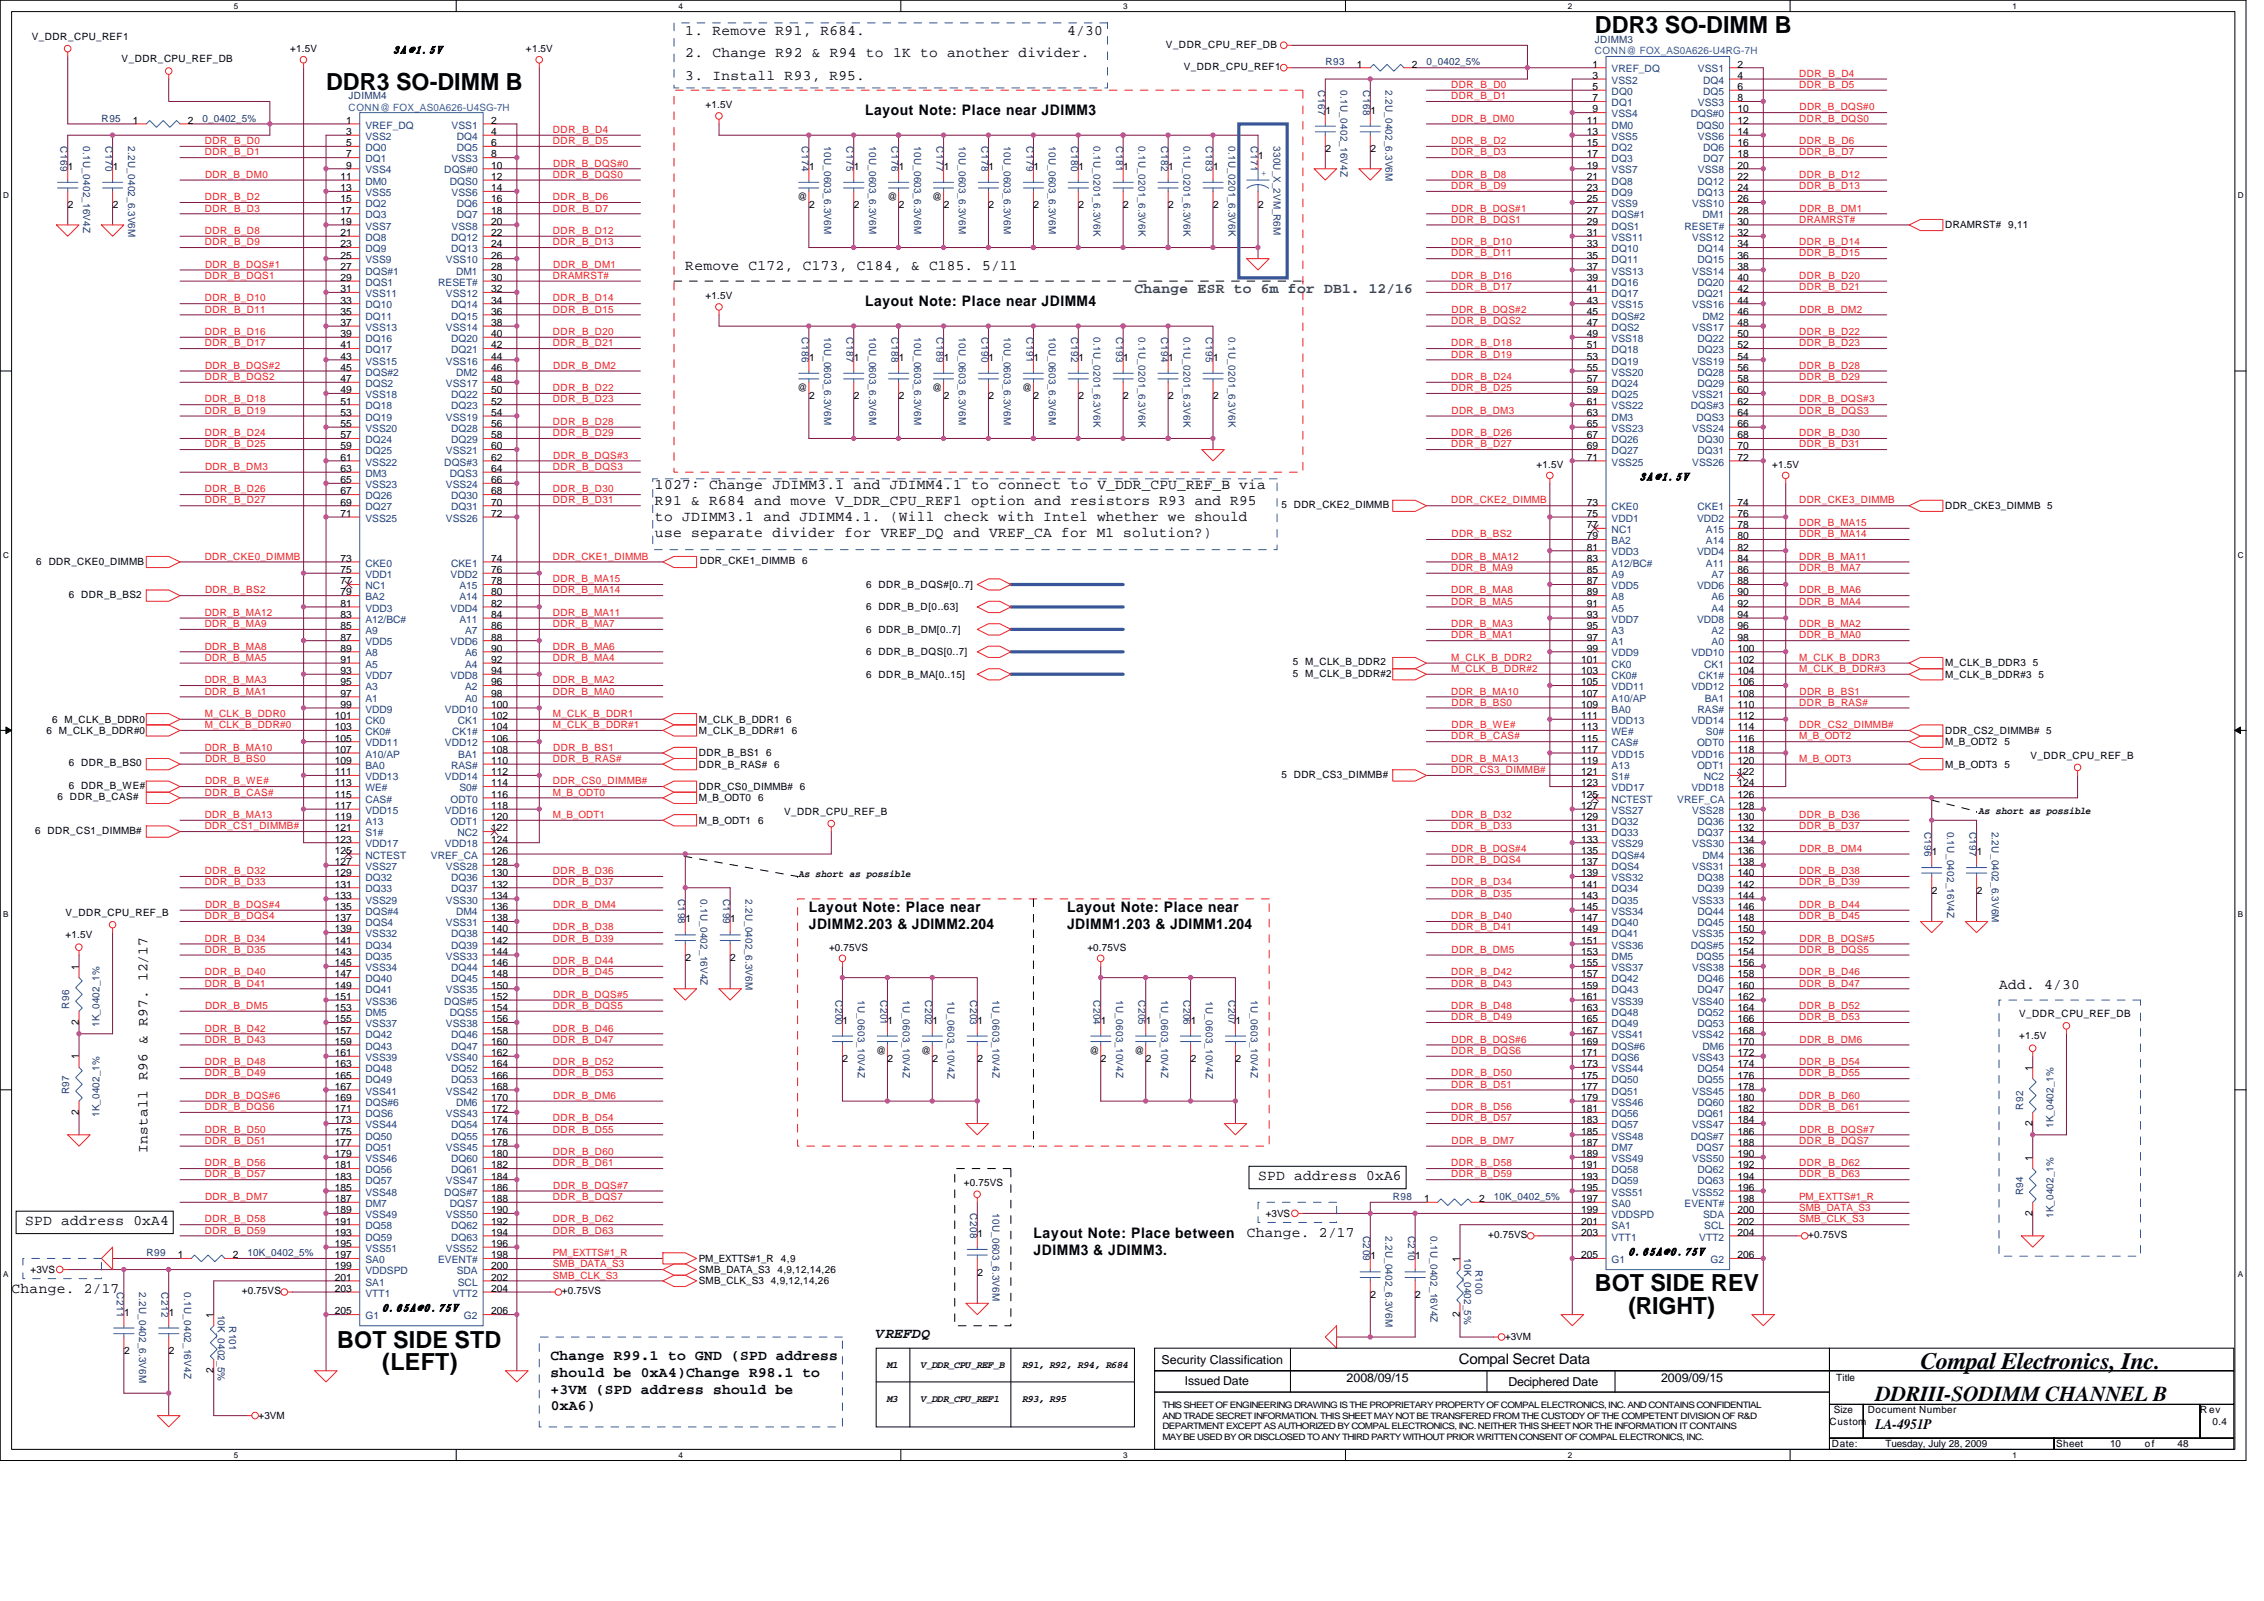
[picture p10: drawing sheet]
<svg xmlns="http://www.w3.org/2000/svg" width="297mm" height="210mm" viewBox="0 0 297 210" stroke-linecap="round" stroke-linejoin="round" font-family="sans-serif">
<defs><g id="words">
<g font-size="3.1" fill="#010202">
<text x="209.3" y="4.4">DDR3 SO-DIMM B</text>
<text x="42.8" y="11.7">DDR3 SO-DIMM B</text>
<text x="209.3" y="169.4">BOT SIDE REV</text>
<text x="213.7" y="172.3">(RIGHT)</text>
<text x="44.2" y="176.7">BOT SIDE STD</text>
<text x="50.2" y="179.7">(LEFT)</text>
<text x="252" y="179.6">Compal Electronics, Inc.</text>
</g>
<text font-size="2.8" fill="#010202" x="246.1" y="183.8">DDRIII-SODIMM CHANNEL B</text>
<g font-size="1.9" fill="#010202">
<text x="89.9" y="4.5">1. Remove R91, R684.</text>
<text x="140" y="4.5">4/30</text>
<text x="89.9" y="7.5">2. Change R92 &amp; R94 to 1K to another divider.</text>
<text x="89.9" y="10.4">3. Install R93, R95.</text>
<text x="113.5" y="15.1">Layout Note: Place near JDIMM3</text>
<text x="89.9" y="35.5">Remove C172, C173, C184, &amp; C185. 5/11</text>
<text x="113.5" y="40.1">Layout Note: Place near JDIMM4</text>
<text x="85.9" y="64.2">1027: Change JDIMM3.1 and JDIMM4.1 to connect to V_DDR_CPU_REF_B via</text>
<text x="85.9" y="66.3">R91 &amp; R684 and move V_DDR_CPU_REF1 option and resistors R93 and R95</text>
<text x="85.9" y="68.3">to JDIMM3.1 and JDIMM4.1. (Will check with Intel whether we should</text>
<text x="85.9" y="70.4">use separate divider for VREF_DQ and VREF_CA for M1 solution?)</text>
<text x="106.1" y="119.7">Layout Note: Place near</text>
<text x="140" y="119.7">Layout Note: Place near</text>
<text x="106.1" y="121.9">JDIMM2.203 &amp; JDIMM2.204</text>
<text x="140" y="121.9">JDIMM1.203 &amp; JDIMM1.204</text>
<text x="262.3" y="129.8">Add. 4/30</text>
<text x="19.4" y="151.2" transform="rotate(-90 19.4 151.2)">Install R96 &amp; R97. 12/17</text>
<text x="165.1" y="154.8">SPD address 0xA6</text>
<text x="3.3" y="160.7">SPD address 0xA4</text>
<text x="135.6" y="162.4">Layout Note: Place between</text>
<text x="135.6" y="164.6">JDIMM3 &amp; JDIMM3.</text>
<text x="163.6" y="162.2">Change. 2/17</text>
<text x="1.5" y="169.5">Change. 2/17</text>
<text x="72.2" y="178.4">Change R99.1 to GND (SPD address</text>
<text x="115" y="175.5">VREFDQ</text>
<text x="191.4" y="179">Compal Secret Data</text>
<text x="72.2" y="180.6">should be 0xA4)Change R98.1 to</text>
<text x="72.2" y="182.8">+3VM (SPD address should be</text>
<text x="72.3" y="185">0xA6)</text>
<text x="246.1" y="187.4">LA-4951P</text>
</g>
<text font-size="1.9" fill="#098140" x="148.8" y="38.5">Change ESR to 6m for DB1. 12/16</text>
<g font-size="1.6" fill="#010202">
<text x="152.4" y="178.9">Security Classification</text>
<text x="155.5" y="181.6">Issued Date</text>
<text x="176.7" y="181.2">2008/09/15</text>
<text x="197.9" y="181.8">Deciphered Date</text>
<text x="217.9" y="181.2">2009/09/15</text>
</g>
<g font-size="1.4" fill="#010202">
<text x="51.6" y="7">3A@1 . 5V</text>
<text x="215.1" y="63">3A@1 . 5V</text>
<text x="213.7" y="164.6">0. 65A@0.75V</text>
<text x="50.1" y="172">0. 65A@0.75V</text>
</g>
<g font-size="1.3" fill="#010202">
<text x="4.2" y="5.2">V_DDR_CPU_REF1</text>
<text x="16" y="8.2">V_DDR_CPU_REF_DB</text>
<text x="38.1" y="6.8">+1.5V</text>
<text x="69" y="6.8">+1.5V</text>
<text x="153" y="6.2">V_DDR_CPU_REF_DB</text>
<text x="155.3" y="9.2">V_DDR_CPU_REF1</text>
<text x="178" y="8.9">1</text>
<text x="185.2" y="8.9">2</text>
<text x="208.9" y="8.9">1</text>
<text x="208.9" y="10.3">3</text>
<text x="208.9" y="11.8">5</text>
<text x="228" y="8.9">2</text>
<text x="228" y="10.3">4</text>
<text x="228" y="11.8">6</text>
<text x="17.4" y="16.2">1</text>
<text x="24.7" y="16.2">2</text>
<text x="45.4" y="16.2">1</text>
<text x="45.4" y="17.7">3</text>
<text x="64.4" y="17.7">4</text>
<text x="64.4" y="16.2">2</text>
<text x="92.6" y="14.2">+1.5V</text>
<text x="173.9" y="14.9">1</text>
<text x="179.8" y="14.9">1</text>
<text x="208.2" y="16.2">11</text>
<text x="208.2" y="17.7">13</text>
<text x="208.9" y="13.3">7</text>
<text x="208.9" y="14.7">9</text>
<text x="228" y="13.3">8</text>
<text x="228" y="17.7">14</text>
<text x="228" y="16.2">12</text>
<text x="228" y="14.7">10</text>
<text x="8.9" y="22.3">1</text>
<text x="14.8" y="22.3">1</text>
<text x="44.7" y="23.6">11</text>
<text x="45.4" y="19.2">5</text>
<text x="45.4" y="20.7">7</text>
<text x="45.4" y="22.1">9</text>
<text x="64.4" y="23.6">12</text>
<text x="64.4" y="19.2">6</text>
<text x="64.4" y="22.1">10</text>
<text x="64.4" y="20.7">8</text>
<text x="106.1" y="22.3">1</text>
<text x="112" y="22.3">1</text>
<text x="117.9" y="22.3">1</text>
<text x="123.8" y="22.3">1</text>
<text x="129.7" y="22.3">1</text>
<text x="135.6" y="22.3">1</text>
<text x="141.5" y="22.3">1</text>
<text x="147.4" y="22.3">1</text>
<text x="153.3" y="22.3">1</text>
<text x="159.2" y="22.3">1</text>
<text x="165.1" y="20.8">1</text>
<text x="173.9" y="20">2</text>
<text x="179.8" y="20">2</text>
<text x="208.2" y="19.2">15</text>
<text x="208.2" y="20.7">17</text>
<text x="208.2" y="22.1">19</text>
<text x="208.2" y="23.6">21</text>
<text x="228" y="22.1">20</text>
<text x="228" y="23.6">22</text>
<text x="228" y="19.2">16</text>
<text x="228" y="20.7">18</text>
<text x="8.9" y="27.3">2</text>
<text x="14.8" y="27.3">2</text>
<text x="44.7" y="25.1">13</text>
<text x="44.7" y="26.5">15</text>
<text x="44.7" y="28">17</text>
<text x="44.7" y="29.5">19</text>
<text x="64.4" y="26.5">16</text>
<text x="64.4" y="28">18</text>
<text x="64.4" y="25.1">14</text>
<text x="64.4" y="29.5">20</text>
<text x="104.6" y="26.3">@</text>
<text x="106.1" y="27.3">2</text>
<text x="112" y="27.3">2</text>
<text x="116.4" y="26.3">@</text>
<text x="117.9" y="27.3">2</text>
<text x="122.3" y="26.3">@</text>
<text x="123.8" y="27.3">2</text>
<text x="129.7" y="27.3">2</text>
<text x="135.6" y="27.3">2</text>
<text x="141.5" y="27.3">2</text>
<text x="147.4" y="27.3">2</text>
<text x="153.3" y="27.3">2</text>
<text x="159.2" y="27.3">2</text>
<text x="165.1" y="27.3">2</text>
<text x="208.2" y="25.1">23</text>
<text x="208.2" y="26.5">25</text>
<text x="208.2" y="28">27</text>
<text x="208.2" y="29.5">29</text>
<text x="228" y="25.1">24</text>
<text x="228" y="26.5">26</text>
<text x="228" y="28">28</text>
<text x="228" y="29.5">30</text>
<text x="255.2" y="30">DRAMRST# 9,11</text>
<text x="44.7" y="31">21</text>
<text x="44.7" y="32.4">23</text>
<text x="44.7" y="33.9">25</text>
<text x="44.7" y="35.4">27</text>
<text x="64.4" y="33.9">26</text>
<text x="64.4" y="35.4">28</text>
<text x="64.4" y="31">22</text>
<text x="64.4" y="32.4">24</text>
<text x="208.2" y="31">31</text>
<text x="208.2" y="32.4">33</text>
<text x="208.2" y="33.9">35</text>
<text x="208.2" y="35.4">37</text>
<text x="228" y="31">32</text>
<text x="228" y="32.4">34</text>
<text x="228" y="33.9">36</text>
<text x="228" y="35.4">38</text>
<text x="44.7" y="36.8">29</text>
<text x="44.7" y="38.3">31</text>
<text x="44.7" y="39.8">33</text>
<text x="44.7" y="41.3">35</text>
<text x="64.4" y="38.3">32</text>
<text x="64.4" y="36.8">30</text>
<text x="64.4" y="39.8">34</text>
<text x="64.4" y="41.3">36</text>
<text x="92.6" y="39.2">+1.5V</text>
<text x="208.2" y="36.8">39</text>
<text x="208.2" y="38.3">41</text>
<text x="208.2" y="39.8">43</text>
<text x="208.2" y="41.3">45</text>
<text x="228" y="36.8">40</text>
<text x="228" y="38.3">42</text>
<text x="228" y="39.8">44</text>
<text x="228" y="41.3">46</text>
<text x="44.7" y="42.8">37</text>
<text x="44.7" y="44.2">39</text>
<text x="44.7" y="45.7">41</text>
<text x="44.7" y="47.2">43</text>
<text x="64.4" y="42.8">38</text>
<text x="64.4" y="47.2">44</text>
<text x="64.4" y="44.2">40</text>
<text x="64.4" y="45.7">42</text>
<text x="106.1" y="47.3">1</text>
<text x="112" y="47.3">1</text>
<text x="117.9" y="47.3">1</text>
<text x="123.8" y="47.3">1</text>
<text x="129.7" y="47.3">1</text>
<text x="135.6" y="47.3">1</text>
<text x="141.5" y="47.3">1</text>
<text x="147.4" y="47.3">1</text>
<text x="153.3" y="47.3">1</text>
<text x="159.2" y="47.3">1</text>
<text x="208.2" y="42.8">47</text>
<text x="208.2" y="44.2">49</text>
<text x="208.2" y="45.7">51</text>
<text x="208.2" y="47.2">53</text>
<text x="228" y="42.8">48</text>
<text x="228" y="44.2">50</text>
<text x="228" y="45.7">52</text>
<text x="228" y="47.2">54</text>
<text x="44.7" y="48.6">45</text>
<text x="44.7" y="50.1">47</text>
<text x="44.7" y="51.6">49</text>
<text x="44.7" y="53.1">51</text>
<text x="64.4" y="50.1">48</text>
<text x="64.4" y="48.6">46</text>
<text x="64.4" y="51.6">50</text>
<text x="64.4" y="53.1">52</text>
<text x="104.6" y="51.3">@</text>
<text x="106.1" y="52.4">2</text>
<text x="112" y="52.4">2</text>
<text x="117.9" y="52.4">2</text>
<text x="122.3" y="51.3">@</text>
<text x="123.8" y="52.4">2</text>
<text x="129.7" y="52.4">2</text>
<text x="134.1" y="51.3">@</text>
<text x="135.6" y="52.4">2</text>
<text x="141.5" y="52.4">2</text>
<text x="147.4" y="52.4">2</text>
<text x="153.3" y="52.4">2</text>
<text x="159.2" y="52.4">2</text>
<text x="208.2" y="48.6">55</text>
<text x="208.2" y="50.1">57</text>
<text x="208.2" y="51.6">59</text>
<text x="208.2" y="53.1">61</text>
<text x="228" y="48.6">56</text>
<text x="228" y="50.1">58</text>
<text x="228" y="51.6">60</text>
<text x="228" y="53.1">62</text>
<text x="44.7" y="54.5">53</text>
<text x="44.7" y="56">55</text>
<text x="44.7" y="57.5">57</text>
<text x="44.7" y="58.9">59</text>
<text x="64.4" y="54.5">54</text>
<text x="64.4" y="58.9">60</text>
<text x="64.4" y="56">56</text>
<text x="64.4" y="57.5">58</text>
<text x="208.2" y="54.5">63</text>
<text x="208.2" y="56">65</text>
<text x="208.2" y="57.5">67</text>
<text x="208.2" y="58.9">69</text>
<text x="228" y="54.5">64</text>
<text x="228" y="56">66</text>
<text x="228" y="57.5">68</text>
<text x="228" y="58.9">70</text>
<text x="44.7" y="60.4">61</text>
<text x="44.7" y="61.9">63</text>
<text x="44.7" y="63.4">65</text>
<text x="44.7" y="64.9">67</text>
<text x="64.4" y="63.4">66</text>
<text x="64.4" y="61.9">64</text>
<text x="64.4" y="60.4">62</text>
<text x="64.4" y="64.9">68</text>
<text x="201.6" y="61.3">+1.5V</text>
<text x="208.2" y="60.4">71</text>
<text x="228" y="60.4">72</text>
<text x="232.5" y="61.3">+1.5V</text>
<text x="44.7" y="66.3">69</text>
<text x="44.7" y="67.8">71</text>
<text x="64.4" y="67.8">72</text>
<text x="64.4" y="66.3">70</text>
<text x="168.1" y="66.7">5 DDR_CKE2_DIMMB</text>
<text x="208.2" y="66.3">73</text>
<text x="208.2" y="67.8">75</text>
<text x="208.2" y="69.3">77</text>
<text x="208.2" y="70.7">79</text>
<text x="228" y="66.3">74</text>
<text x="228" y="67.8">76</text>
<text x="228" y="69.3">78</text>
<text x="228" y="70.7">80</text>
<text x="255.2" y="66.8">DDR_CKE3_DIMMB 5</text>
<text x="4.8" y="74.2">6 DDR_CKE0_DIMMB</text>
<text x="44.7" y="73.7">73</text>
<text x="44.7" y="75.2">75</text>
<text x="44.7" y="76.6">77</text>
<text x="64.4" y="76.6">78</text>
<text x="64.4" y="75.2">76</text>
<text x="64.4" y="73.7">74</text>
<text x="91.8" y="74">DDR_CKE1_DIMMB 6</text>
<text x="113.6" y="77.1">6 DDR_B_DQS#[0..7]</text>
<text x="208.2" y="73.7">83</text>
<text x="208.2" y="75.2">85</text>
<text x="208.2" y="76.6">87</text>
<text x="208.2" y="72.2">81</text>
<text x="228" y="76.6">88</text>
<text x="228" y="72.2">82</text>
<text x="228" y="73.7">84</text>
<text x="228" y="75.2">86</text>
<text x="9" y="78.4">6 DDR_B_BS2</text>
<text x="44.7" y="81">83</text>
<text x="44.7" y="82.5">85</text>
<text x="44.7" y="78.1">79</text>
<text x="44.7" y="79.6">81</text>
<text x="64.4" y="81">84</text>
<text x="64.4" y="78.1">80</text>
<text x="64.4" y="79.6">82</text>
<text x="64.4" y="82.5">86</text>
<text x="113.6" y="80">6 DDR_B_D[0..63]</text>
<text x="113.6" y="83">6 DDR_B_DM[0..7]</text>
<text x="208.2" y="78.1">89</text>
<text x="208.2" y="79.6">91</text>
<text x="208.2" y="81">93</text>
<text x="208.2" y="82.5">95</text>
<text x="228" y="81">94</text>
<text x="228" y="78.1">90</text>
<text x="228" y="79.6">92</text>
<text x="228" y="82.5">96</text>
<text x="44.7" y="84">87</text>
<text x="44.7" y="85.5">89</text>
<text x="44.7" y="86.9">91</text>
<text x="44.7" y="88.4">93</text>
<text x="44.7" y="89.9">95</text>
<text x="64.4" y="84">88</text>
<text x="64.4" y="88.4">94</text>
<text x="64.4" y="85.5">90</text>
<text x="64.4" y="86.9">92</text>
<text x="64.4" y="89.9">96</text>
<text x="113.6" y="85.9">6 DDR_B_DQS[0..7]</text>
<text x="113.6" y="88.9">6 DDR_B_MA[0..15]</text>
<text x="169.6" y="87.3">5 M_CLK_B_DDR2</text>
<text x="169.6" y="88.7">5 M_CLK_B_DDR#2</text>
<text x="207.5" y="86.9">101</text>
<text x="207.5" y="88.4">103</text>
<text x="207.5" y="89.9">105</text>
<text x="208.2" y="84">97</text>
<text x="208.2" y="85.5">99</text>
<text x="228" y="85.5">100</text>
<text x="228" y="88.4">104</text>
<text x="228" y="89.9">106</text>
<text x="228" y="86.9">102</text>
<text x="228" y="84">98</text>
<text x="255.2" y="87.4">M_CLK_B_DDR3 5</text>
<text x="255.2" y="88.9">M_CLK_B_DDR#3 5</text>
<text x="6.8" y="94.8">6 M_CLK_B_DDR0</text>
<text x="43.9" y="94.3">101</text>
<text x="43.9" y="95.8">103</text>
<text x="44.7" y="91.4">97</text>
<text x="44.7" y="92.8">99</text>
<text x="64.4" y="92.8">100</text>
<text x="64.4" y="95.8">104</text>
<text x="64.4" y="94.3">102</text>
<text x="64.4" y="91.4">98</text>
<text x="91.7" y="94.8">M_CLK_B_DDR1 6</text>
<text x="207.5" y="91.4">107</text>
<text x="207.5" y="92.8">109</text>
<text x="207.5" y="94.3">111</text>
<text x="207.5" y="95.8">113</text>
<text x="228" y="91.4">108</text>
<text x="228" y="92.8">110</text>
<text x="228" y="94.3">112</text>
<text x="228" y="95.8">114</text>
<text x="6.1" y="96.3">6 M_CLK_B_DDR#0</text>
<text x="9" y="100.5">6 DDR_B_BS0</text>
<text x="43.9" y="97.3">105</text>
<text x="43.9" y="98.7">107</text>
<text x="43.9" y="100.2">109</text>
<text x="43.9" y="101.7">111</text>
<text x="64.4" y="97.3">106</text>
<text x="64.4" y="101.7">112</text>
<text x="64.4" y="100.2">110</text>
<text x="64.4" y="98.7">108</text>
<text x="91.7" y="99.2">DDR_B_BS1 6</text>
<text x="91.7" y="100.7">DDR_B_RAS# 6</text>
<text x="91.7" y="96.3">M_CLK_B_DDR#1 6</text>
<text x="168.1" y="102">5 DDR_CS3_DIMMB#</text>
<text x="207.5" y="97.3">115</text>
<text x="207.5" y="98.7">117</text>
<text x="207.5" y="100.2">119</text>
<text x="207.5" y="101.7">121</text>
<text x="228" y="97.3">116</text>
<text x="228" y="100.2">120</text>
<text x="228" y="98.7">118</text>
<text x="228" y="101.7">122</text>
<text x="255.2" y="96.3">DDR_CS2_DIMMB# 5</text>
<text x="255.2" y="97.7">M_B_ODT2</text>
<text x="255.2" y="100.7">M_B_ODT3</text>
<text x="263" y="97.7">5</text>
<text x="263" y="100.7">5</text>
<text x="266.4" y="99.5">V_DDR_CPU_REF_B</text>
<text x="7.6" y="104.9">6 DDR_B_CAS#</text>
<text x="9" y="103.5">6 DDR_B_WE#</text>
<text x="43.9" y="103.1">113</text>
<text x="43.9" y="104.6">115</text>
<text x="43.9" y="106.1">117</text>
<text x="43.9" y="107.6">119</text>
<text x="64.4" y="106.1">118</text>
<text x="64.4" y="103.1">114</text>
<text x="64.4" y="104.6">116</text>
<text x="64.4" y="107.6">120</text>
<text x="91.7" y="103.6">DDR_CS0_DIMMB# 6</text>
<text x="91.7" y="105.1">M_B_ODT0</text>
<text x="99.5" y="105.1">6</text>
<text x="102.9" y="106.9">V_DDR_CPU_REF_B</text>
<text x="207.5" y="103.1">123</text>
<text x="207.5" y="104.6">125</text>
<text x="207.5" y="106.1">127</text>
<text x="207.5" y="107.6">129</text>
<text x="228" y="106.1">128</text>
<text x="228" y="107.6">130</text>
<text x="228" y="103.1">124</text>
<text x="228" y="104.6">126</text>
<text x="259.6" y="106.8">As short as possible</text>
<text x="4.6" y="109.4">6 DDR_CS1_DIMMB#</text>
<text x="43.9" y="109">121</text>
<text x="43.9" y="110.5">123</text>
<text x="43.9" y="112">125</text>
<text x="43.9" y="113.5">127</text>
<text x="64.4" y="112">126</text>
<text x="64.4" y="113.5">128</text>
<text x="64.4" y="110.5">124</text>
<text x="64.4" y="109">122</text>
<text x="91.7" y="108">M_B_ODT1</text>
<text x="99.5" y="108">6</text>
<text x="207.5" y="109">131</text>
<text x="207.5" y="110.5">133</text>
<text x="207.5" y="112">135</text>
<text x="207.5" y="113.5">137</text>
<text x="228" y="109">132</text>
<text x="228" y="110.5">134</text>
<text x="228" y="112">136</text>
<text x="228" y="113.5">138</text>
<text x="253.5" y="112.2">1</text>
<text x="259.4" y="112.2">1</text>
<text x="43.9" y="114.9">129</text>
<text x="43.9" y="116.4">131</text>
<text x="43.9" y="117.9">133</text>
<text x="43.9" y="119.4">135</text>
<text x="64.4" y="117.9">134</text>
<text x="64.4" y="119.4">136</text>
<text x="64.4" y="114.9">130</text>
<text x="64.4" y="116.4">132</text>
<text x="104.8" y="115">As short as possible</text>
<text x="207.5" y="114.9">139</text>
<text x="207.5" y="116.4">141</text>
<text x="207.5" y="117.9">143</text>
<text x="207.5" y="119.4">145</text>
<text x="228" y="114.9">140</text>
<text x="228" y="116.4">142</text>
<text x="228" y="117.9">144</text>
<text x="228" y="119.4">146</text>
<text x="253.5" y="117.2">2</text>
<text x="259.4" y="117.2">2</text>
<text x="8.6" y="123.1">+1.5V</text>
<text x="8.6" y="120.1">V_DDR_CPU_REF_B</text>
<text x="43.9" y="120.8">137</text>
<text x="43.9" y="122.3">139</text>
<text x="43.9" y="123.8">141</text>
<text x="43.9" y="125.2">143</text>
<text x="64.4" y="120.8">138</text>
<text x="64.4" y="125.2">144</text>
<text x="64.4" y="122.3">140</text>
<text x="64.4" y="123.8">142</text>
<text x="89.9" y="121">1</text>
<text x="95.8" y="121">1</text>
<text x="108.8" y="124.7">+0.75VS</text>
<text x="142.7" y="124.7">+0.75VS</text>
<text x="207.5" y="120.8">147</text>
<text x="207.5" y="122.3">149</text>
<text x="207.5" y="123.8">151</text>
<text x="207.5" y="125.2">153</text>
<text x="228" y="120.8">148</text>
<text x="228" y="122.3">150</text>
<text x="228" y="125.2">154</text>
<text x="228" y="123.8">152</text>
<text x="10.3" y="127.2" transform="rotate(-90 10.3 127.2)">1</text>
<text x="43.9" y="126.7">145</text>
<text x="43.9" y="128.2">147</text>
<text x="43.9" y="129.7">149</text>
<text x="43.9" y="131.1">151</text>
<text x="64.4" y="129.7">150</text>
<text x="64.4" y="131.1">152</text>
<text x="64.4" y="126.7">146</text>
<text x="64.4" y="128.2">148</text>
<text x="89.9" y="126">2</text>
<text x="95.8" y="126">2</text>
<text x="207.5" y="126.7">155</text>
<text x="207.5" y="128.2">157</text>
<text x="207.5" y="129.7">159</text>
<text x="207.5" y="131.1">161</text>
<text x="228" y="126.7">156</text>
<text x="228" y="128.2">158</text>
<text x="228" y="129.7">160</text>
<text x="228" y="131.1">162</text>
<text x="10.3" y="134.4" transform="rotate(-90 10.3 134.4)">2</text>
<text x="43.9" y="132.6">153</text>
<text x="43.9" y="134.1">155</text>
<text x="43.9" y="135.6">157</text>
<text x="43.9" y="137">159</text>
<text x="64.4" y="134.1">156</text>
<text x="64.4" y="132.6">154</text>
<text x="64.4" y="135.6">158</text>
<text x="64.4" y="137">160</text>
<text x="110.6" y="134.3">1</text>
<text x="116.5" y="134.3">1</text>
<text x="122.3" y="134.3">1</text>
<text x="128.2" y="134.3">1</text>
<text x="144.4" y="134.3">1</text>
<text x="150.3" y="134.3">1</text>
<text x="156.2" y="134.3">1</text>
<text x="162.1" y="134.3">1</text>
<text x="207.5" y="132.6">163</text>
<text x="207.5" y="134.1">165</text>
<text x="207.5" y="135.6">167</text>
<text x="207.5" y="137">169</text>
<text x="228" y="132.6">164</text>
<text x="228" y="134.1">166</text>
<text x="228" y="135.6">168</text>
<text x="228" y="137">170</text>
<text x="264.9" y="136.3">+1.5V</text>
<text x="264.9" y="133.4">V_DDR_CPU_REF_DB</text>
<text x="10.3" y="139" transform="rotate(-90 10.3 139)">1</text>
<text x="43.9" y="138.5">161</text>
<text x="43.9" y="140">163</text>
<text x="43.9" y="141.5">165</text>
<text x="43.9" y="142.9">167</text>
<text x="64.4" y="138.5">162</text>
<text x="64.4" y="142.9">168</text>
<text x="64.4" y="140">164</text>
<text x="64.4" y="141.5">166</text>
<text x="110.6" y="139.3">2</text>
<text x="115" y="138.2">@</text>
<text x="116.5" y="139.3">2</text>
<text x="120.9" y="138.2">@</text>
<text x="122.3" y="139.3">2</text>
<text x="128.2" y="139.3">2</text>
<text x="143" y="138.2">@</text>
<text x="144.4" y="139.3">2</text>
<text x="148.8" y="138.2">@</text>
<text x="150.3" y="139.3">2</text>
<text x="156.2" y="139.3">2</text>
<text x="162.1" y="139.3">2</text>
<text x="207.5" y="138.5">171</text>
<text x="207.5" y="140">173</text>
<text x="207.5" y="141.5">175</text>
<text x="207.5" y="142.9">177</text>
<text x="228" y="138.5">172</text>
<text x="228" y="140">174</text>
<text x="228" y="141.5">176</text>
<text x="228" y="142.9">178</text>
<text x="266.7" y="140.4" transform="rotate(-90 266.7 140.4)">1</text>
<text x="10.3" y="146.2" transform="rotate(-90 10.3 146.2)">2</text>
<text x="43.9" y="144.4">169</text>
<text x="43.9" y="145.9">171</text>
<text x="43.9" y="147.3">173</text>
<text x="43.9" y="148.8">175</text>
<text x="64.4" y="145.9">172</text>
<text x="64.4" y="144.4">170</text>
<text x="64.4" y="147.3">174</text>
<text x="64.4" y="148.8">176</text>
<text x="207.5" y="144.4">179</text>
<text x="207.5" y="145.9">181</text>
<text x="207.5" y="147.3">183</text>
<text x="207.5" y="148.8">185</text>
<text x="228" y="144.4">180</text>
<text x="228" y="145.9">182</text>
<text x="228" y="147.3">184</text>
<text x="228" y="148.8">186</text>
<text x="266.7" y="147.7" transform="rotate(-90 266.7 147.7)">2</text>
<text x="43.9" y="150.3">177</text>
<text x="43.9" y="151.8">179</text>
<text x="43.9" y="153.2">181</text>
<text x="43.9" y="154.7">183</text>
<text x="64.4" y="150.3">178</text>
<text x="64.4" y="154.7">184</text>
<text x="64.4" y="151.8">180</text>
<text x="64.4" y="153.2">182</text>
<text x="126.4" y="155.6">+0.75VS</text>
<text x="207.5" y="150.3">187</text>
<text x="207.5" y="151.8">189</text>
<text x="207.5" y="153.2">191</text>
<text x="207.5" y="154.7">193</text>
<text x="228" y="150.3">188</text>
<text x="228" y="151.8">190</text>
<text x="228" y="153.2">192</text>
<text x="228" y="154.7">194</text>
<text x="266.7" y="152.2" transform="rotate(-90 266.7 152.2)">1</text>
<text x="43.9" y="156.2">185</text>
<text x="43.9" y="157.7">187</text>
<text x="43.9" y="159.1">189</text>
<text x="43.9" y="160.6">191</text>
<text x="64.4" y="159.1">190</text>
<text x="64.4" y="157.7">188</text>
<text x="64.4" y="156.2">186</text>
<text x="64.4" y="160.6">192</text>
<text x="166.1" y="159.6">+3VS</text>
<text x="186.8" y="157.7">1</text>
<text x="194.1" y="157.7">2</text>
<text x="207.5" y="156.2">195</text>
<text x="207.5" y="157.7">197</text>
<text x="207.5" y="159.1">199</text>
<text x="207.5" y="160.6">201</text>
<text x="228" y="156.2">196</text>
<text x="228" y="157.7">198</text>
<text x="228" y="159.1">200</text>
<text x="228" y="160.6">202</text>
<text x="266.7" y="159.5" transform="rotate(-90 266.7 159.5)">2</text>
<text x="4" y="167">+3VS</text>
<text x="23.3" y="165">1</text>
<text x="30.5" y="165">2</text>
<text x="43.9" y="162.1">193</text>
<text x="43.9" y="163.6">195</text>
<text x="43.9" y="165">197</text>
<text x="43.9" y="166.5">199</text>
<text x="43.9" y="168">201</text>
<text x="64.4" y="163.6">196</text>
<text x="64.4" y="165">198</text>
<text x="64.4" y="166.5">200</text>
<text x="64.4" y="162.1">194</text>
<text x="64.4" y="168">202</text>
<text x="91.7" y="165.5">PM_EXTTS#1_R</text>
<text x="91.7" y="167">SMB_DATA_S3</text>
<text x="102" y="167">4,9,12,14,26</text>
<text x="102.4" y="165.5">4,9</text>
<text x="128.2" y="162.2">1</text>
<text x="128.2" y="167.3">2</text>
<text x="179.8" y="165.2">1</text>
<text x="185.7" y="165.2">1</text>
<text x="191.5" y="165.5" transform="rotate(-90 191.5 165.5)">1</text>
<text x="195.2" y="162.4">+0.75VS</text>
<text x="207.5" y="162.1">203</text>
<text x="207.5" y="165">205</text>
<text x="228" y="162.1">204</text>
<text x="228" y="165">206</text>
<text x="237.2" y="162.4">+0.75VS</text>
<text x="16.3" y="172.5">1</text>
<text x="22.2" y="172.5">1</text>
<text x="28" y="172.8" transform="rotate(-90 28 172.8)">1</text>
<text x="31.7" y="169.8">+0.75VS</text>
<text x="43.9" y="169.4">203</text>
<text x="43.9" y="172.4">205</text>
<text x="64.4" y="169.4">204</text>
<text x="64.4" y="172.4">206</text>
<text x="73.7" y="169.8">+0.75VS</text>
<text x="91.7" y="168.4">SMB_CLK_S3 4,9,12,14,26</text>
<text x="179.8" y="170.2">2</text>
<text x="185.7" y="170.2">2</text>
<text x="191.5" y="172.7" transform="rotate(-90 191.5 172.7)">2</text>
<text x="16.3" y="177.6">2</text>
<text x="22.2" y="177.6">2</text>
<text x="116.4" y="179.4">M1</text>
<text x="120.9" y="179.4">V_DDR_CPU_REF_B</text>
<text x="134.1" y="179.4">R91, R92, R94, R684</text>
<text x="197.5" y="175.8">+3VM</text>
<text x="28" y="180.1" transform="rotate(-90 28 180.1)">2</text>
<text x="116.4" y="183.8">M3</text>
<text x="120.9" y="183.8">V_DDR_CPU_REF1</text>
<text x="134.1" y="183.8">R93, R95</text>
<text x="240.6" y="185.4">Size</text>
<text x="240.9" y="181.1">Title</text>
<text x="245" y="185.4">Document Number</text>
<text x="288.6" y="185.4">R ev</text>
<text x="33.9" y="186.1">+3VM</text>
<text x="240" y="186.9">Custom</text>
<text x="240.3" y="189.8">Date:</text>
<text x="247.4" y="189.8">Tuesday, July 28, 2009</text>
<text x="269.8" y="189.8">Sheet</text>
<text x="276.9" y="189.8">10</text>
<text x="281.4" y="189.8">of</text>
<text x="285.7" y="189.8">48</text>
<text x="290.3" y="186.9">0.4</text>
</g>
<g font-size="1.3" fill="#282973">
<text x="209.3" y="5.6">JDIMM3</text>
<text x="172.9" y="11.8" transform="rotate(90 172.9 11.8)">C167</text>
<text x="173.9" y="8.6">R93</text>
<text x="175.9" y="11.8" transform="rotate(90 175.9 11.8)">0.1U_0402_16V4Z</text>
<text x="178.9" y="11.8" transform="rotate(90 178.9 11.8)">C168</text>
<text x="181.8" y="11.8" transform="rotate(90 181.8 11.8)">2.2U_0402_6.3V6M</text>
<text x="187.2" y="8.6">0_0402_5%</text>
<text x="13.3" y="16">R95</text>
<text x="26.6" y="16">0_0402_5%</text>
<text x="45.7" y="13">JDIMM4</text>
<text x="8" y="19.2" transform="rotate(90 8 19.2)">C169</text>
<text x="10.9" y="19.2" transform="rotate(90 10.9 19.2)">0.1U_0402_16V4Z</text>
<text x="13.8" y="19.2" transform="rotate(90 13.8 19.2)">C170</text>
<text x="16.8" y="19.2" transform="rotate(90 16.8 19.2)">2.2U_0402_6.3V6M</text>
<text x="105.2" y="19.2" transform="rotate(90 105.2 19.2)">C174</text>
<text x="108.1" y="19.2" transform="rotate(90 108.1 19.2)">10U_0603_6.3V6M</text>
<text x="111.1" y="19.2" transform="rotate(90 111.1 19.2)">C175</text>
<text x="114" y="19.2" transform="rotate(90 114 19.2)">10U_0603_6.3V6M</text>
<text x="117" y="19.2" transform="rotate(90 117 19.2)">C176</text>
<text x="119.9" y="19.2" transform="rotate(90 119.9 19.2)">10U_0603_6.3V6M</text>
<text x="122.9" y="19.2" transform="rotate(90 122.9 19.2)">C177</text>
<text x="125.8" y="19.2" transform="rotate(90 125.8 19.2)">10U_0603_6.3V6M</text>
<text x="128.8" y="19.2" transform="rotate(90 128.8 19.2)">C178</text>
<text x="131.7" y="19.2" transform="rotate(90 131.7 19.2)">10U_0603_6.3V6M</text>
<text x="134.7" y="19.2" transform="rotate(90 134.7 19.2)">C179</text>
<text x="137.6" y="19.2" transform="rotate(90 137.6 19.2)">10U_0603_6.3V6M</text>
<text x="140.5" y="19.2" transform="rotate(90 140.5 19.2)">C180</text>
<text x="143.5" y="19.2" transform="rotate(90 143.5 19.2)">0.1U_0201_6.3V6K</text>
<text x="146.4" y="19.2" transform="rotate(90 146.4 19.2)">C181</text>
<text x="149.4" y="19.2" transform="rotate(90 149.4 19.2)">0.1U_0201_6.3V6K</text>
<text x="152.3" y="19.2" transform="rotate(90 152.3 19.2)">C182</text>
<text x="155.3" y="19.2" transform="rotate(90 155.3 19.2)">0.1U_0201_6.3V6K</text>
<text x="158.2" y="19.2" transform="rotate(90 158.2 19.2)">C183</text>
<text x="161.2" y="19.2" transform="rotate(90 161.2 19.2)">0.1U_0201_6.3V6K</text>
<text x="164.1" y="19.2" transform="rotate(90 164.1 19.2)">C171</text>
<text x="167.1" y="19.2" transform="rotate(90 167.1 19.2)">330U_X_2VM_R6M</text>
<text x="105.2" y="44.2" transform="rotate(90 105.2 44.2)">C186</text>
<text x="108.1" y="44.2" transform="rotate(90 108.1 44.2)">10U_0603_6.3V6M</text>
<text x="111.1" y="44.2" transform="rotate(90 111.1 44.2)">C187</text>
<text x="114" y="44.2" transform="rotate(90 114 44.2)">10U_0603_6.3V6M</text>
<text x="117" y="44.2" transform="rotate(90 117 44.2)">C188</text>
<text x="119.9" y="44.2" transform="rotate(90 119.9 44.2)">10U_0603_6.3V6M</text>
<text x="122.9" y="44.2" transform="rotate(90 122.9 44.2)">C189</text>
<text x="125.8" y="44.2" transform="rotate(90 125.8 44.2)">10U_0603_6.3V6M</text>
<text x="128.8" y="44.2" transform="rotate(90 128.8 44.2)">C190</text>
<text x="131.7" y="44.2" transform="rotate(90 131.7 44.2)">10U_0603_6.3V6M</text>
<text x="134.7" y="44.2" transform="rotate(90 134.7 44.2)">C191</text>
<text x="137.6" y="44.2" transform="rotate(90 137.6 44.2)">10U_0603_6.3V6M</text>
<text x="140.5" y="44.2" transform="rotate(90 140.5 44.2)">C192</text>
<text x="143.5" y="44.2" transform="rotate(90 143.5 44.2)">0.1U_0201_6.3V6K</text>
<text x="146.4" y="44.2" transform="rotate(90 146.4 44.2)">C193</text>
<text x="149.4" y="44.2" transform="rotate(90 149.4 44.2)">0.1U_0201_6.3V6K</text>
<text x="152.3" y="44.2" transform="rotate(90 152.3 44.2)">C194</text>
<text x="155.3" y="44.2" transform="rotate(90 155.3 44.2)">0.1U_0201_6.3V6K</text>
<text x="158.2" y="44.2" transform="rotate(90 158.2 44.2)">C195</text>
<text x="161.2" y="44.2" transform="rotate(90 161.2 44.2)">0.1U_0201_6.3V6K</text>
<text x="252.5" y="109.1" transform="rotate(90 252.5 109.1)">C196</text>
<text x="255.5" y="109.1" transform="rotate(90 255.5 109.1)">0.1U_0402_16V4Z</text>
<text x="258.4" y="109.1" transform="rotate(90 258.4 109.1)">C197</text>
<text x="261.3" y="109.1" transform="rotate(90 261.3 109.1)">2.2U_0402_6.3V6M</text>
<text x="89" y="117.9" transform="rotate(90 89 117.9)">C198</text>
<text x="91.9" y="117.9" transform="rotate(90 91.9 117.9)">0.1U_0402_16V4Z</text>
<text x="94.9" y="117.9" transform="rotate(90 94.9 117.9)">C199</text>
<text x="97.8" y="117.9" transform="rotate(90 97.8 117.9)">2.2U_0402_6.3V6M</text>
<text x="109.6" y="131.2" transform="rotate(90 109.6 131.2)">C200</text>
<text x="112.6" y="131.2" transform="rotate(90 112.6 131.2)">1U_0603_10V4Z</text>
<text x="115.5" y="131.2" transform="rotate(90 115.5 131.2)">C201</text>
<text x="118.4" y="131.2" transform="rotate(90 118.4 131.2)">1U_0603_10V4Z</text>
<text x="121.4" y="131.2" transform="rotate(90 121.4 131.2)">C202</text>
<text x="124.3" y="131.3" transform="rotate(90 124.3 131.3)">1U_0603_10V4Z</text>
<text x="127.3" y="131.2" transform="rotate(90 127.3 131.2)">C203</text>
<text x="130.2" y="131.2" transform="rotate(90 130.2 131.2)">1U_0603_10V4Z</text>
<text x="143.5" y="131.2" transform="rotate(90 143.5 131.2)">C204</text>
<text x="146.4" y="131.2" transform="rotate(90 146.4 131.2)">1U_0603_10V4Z</text>
<text x="149.4" y="131.2" transform="rotate(90 149.4 131.2)">C205</text>
<text x="152.3" y="131.2" transform="rotate(90 152.3 131.2)">1U_0603_10V4Z</text>
<text x="155.3" y="131.2" transform="rotate(90 155.3 131.2)">C206</text>
<text x="158.2" y="131.3" transform="rotate(90 158.2 131.3)">1U_0603_10V4Z</text>
<text x="161.2" y="131.2" transform="rotate(90 161.2 131.2)">C207</text>
<text x="164.1" y="131.2" transform="rotate(90 164.1 131.2)">1U_0603_10V4Z</text>
<text x="9.1" y="132.3" transform="rotate(-90 9.1 132.3)">R96</text>
<text x="13.1" y="134.7" transform="rotate(-90 13.1 134.7)">1K_0402_1%</text>
<text x="9.1" y="143.5" transform="rotate(-90 9.1 143.5)">R97</text>
<text x="13.1" y="146.5" transform="rotate(-90 13.1 146.5)">1K_0402_1%</text>
<text x="265.4" y="145.6" transform="rotate(-90 265.4 145.6)">R92</text>
<text x="269.4" y="148" transform="rotate(-90 269.4 148)">1K_0402_1%</text>
<text x="127.3" y="159.1" transform="rotate(90 127.3 159.1)">C208</text>
<text x="130.2" y="159.1" transform="rotate(90 130.2 159.1)">10U_0603_6.3V6M</text>
<text x="182.7" y="157.4">R98</text>
<text x="196" y="157.4">10K_0402_5%</text>
<text x="265.4" y="156.8" transform="rotate(-90 265.4 156.8)">R94</text>
<text x="269.4" y="159.7" transform="rotate(-90 269.4 159.7)">1K_0402_1%</text>
<text x="19.2" y="164.8">R99</text>
<text x="32.5" y="164.8">10K_0402_5%</text>
<text x="178.9" y="162.1" transform="rotate(90 178.9 162.1)">C209</text>
<text x="181.8" y="162.1" transform="rotate(90 181.8 162.1)">2.2U_0402_6.3V6M</text>
<text x="184.7" y="162.1" transform="rotate(90 184.7 162.1)">C210</text>
<text x="187.7" y="162.1" transform="rotate(90 187.7 162.1)">0.1U_0402_16V4Z</text>
<text x="192.1" y="165.1" transform="rotate(90 192.1 165.1)">10K_0402_5%</text>
<text x="193.6" y="166.5" transform="rotate(90 193.6 166.5)">R100</text>
<text x="15.3" y="169.5" transform="rotate(90 15.3 169.5)">C211</text>
<text x="18.3" y="169.5" transform="rotate(90 18.3 169.5)">2.2U_0402_6.3V6M</text>
<text x="21.2" y="169.5" transform="rotate(90 21.2 169.5)">C212</text>
<text x="24.2" y="169.5" transform="rotate(90 24.2 169.5)">0.1U_0402_16V4Z</text>
<text x="28.6" y="172.4" transform="rotate(90 28.6 172.4)">10K_0402_5%</text>
<text x="30.1" y="173.9" transform="rotate(90 30.1 173.9)">R101</text>
</g>
<g font-size="1.3" fill="#ed2024">
<text x="190.4" y="11.5">DDR_B_D0</text>
<text x="236" y="11.5">DDR_B_D5</text>
<text x="236" y="10.1">DDR_B_D4</text>
<text x="72.5" y="17.4">DDR_B_D4</text>
<text x="190.4" y="13">DDR_B_D1</text>
<text x="190.4" y="16">DDR_B_DM0</text>
<text x="236" y="16">DDR_B_DQS0</text>
<text x="236.1" y="14.5">DDR_B_DQS#0</text>
<text x="26.9" y="18.9">DDR_B_D0</text>
<text x="26.9" y="20.4">DDR_B_D1</text>
<text x="26.9" y="23.3">DDR_B_DM0</text>
<text x="72.5" y="18.9">DDR_B_D5</text>
<text x="72.5" y="23.3">DDR_B_DQS0</text>
<text x="72.6" y="21.8">DDR_B_DQS#0</text>
<text x="190.4" y="18.9">DDR_B_D2</text>
<text x="190.4" y="20.4">DDR_B_D3</text>
<text x="190.4" y="23.3">DDR_B_D8</text>
<text x="236" y="23.3">DDR_B_D12</text>
<text x="236" y="18.9">DDR_B_D6</text>
<text x="236" y="20.4">DDR_B_D7</text>
<text x="26.9" y="26.3">DDR_B_D2</text>
<text x="26.9" y="27.7">DDR_B_D3</text>
<text x="72.5" y="26.3">DDR_B_D6</text>
<text x="72.5" y="27.7">DDR_B_D7</text>
<text x="190.4" y="24.8">DDR_B_D9</text>
<text x="190.4" y="29.2">DDR_B_DQS1</text>
<text x="190.4" y="27.7">DDR_B_DQS#1</text>
<text x="236" y="24.8">DDR_B_D13</text>
<text x="236" y="29.2">DRAMRST#</text>
<text x="236.1" y="27.7">DDR_B_DM1</text>
<text x="26.9" y="32.2">DDR_B_D9</text>
<text x="26.9" y="30.7">DDR_B_D8</text>
<text x="26.9" y="35.1">DDR_B_DQS#1</text>
<text x="72.5" y="30.7">DDR_B_D12</text>
<text x="72.5" y="32.2">DDR_B_D13</text>
<text x="72.6" y="35.1">DDR_B_DM1</text>
<text x="190.4" y="32.2">DDR_B_D10</text>
<text x="190.4" y="33.6">DDR_B_D11</text>
<text x="236" y="32.2">DDR_B_D14</text>
<text x="236" y="33.6">DDR_B_D15</text>
<text x="26.9" y="39.5">DDR_B_D10</text>
<text x="26.9" y="41">DDR_B_D11</text>
<text x="26.9" y="36.6">DDR_B_DQS1</text>
<text x="72.5" y="39.5">DDR_B_D14</text>
<text x="72.5" y="41">DDR_B_D15</text>
<text x="72.5" y="36.6">DRAMRST#</text>
<text x="190.4" y="36.6">DDR_B_D16</text>
<text x="190.4" y="38.1">DDR_B_D17</text>
<text x="190.4" y="41">DDR_B_DQS#2</text>
<text x="236" y="36.6">DDR_B_D20</text>
<text x="236" y="38.1">DDR_B_D21</text>
<text x="236.1" y="41">DDR_B_DM2</text>
<text x="26.9" y="43.9">DDR_B_D16</text>
<text x="26.9" y="45.4">DDR_B_D17</text>
<text x="72.5" y="43.9">DDR_B_D20</text>
<text x="72.5" y="45.4">DDR_B_D21</text>
<text x="190.4" y="46.9">DDR_B_D19</text>
<text x="190.4" y="42.5">DDR_B_DQS2</text>
<text x="190.4" y="45.4">DDR_B_D18</text>
<text x="236" y="43.9">DDR_B_D22</text>
<text x="236" y="45.4">DDR_B_D23</text>
<text x="26.9" y="49.8">DDR_B_DQS2</text>
<text x="26.9" y="52.8">DDR_B_D18</text>
<text x="26.9" y="48.4">DDR_B_DQS#2</text>
<text x="72.5" y="51.3">DDR_B_D22</text>
<text x="72.5" y="52.8">DDR_B_D23</text>
<text x="72.6" y="48.4">DDR_B_DM2</text>
<text x="190.4" y="51.3">DDR_B_D25</text>
<text x="190.4" y="49.8">DDR_B_D24</text>
<text x="236" y="48.4">DDR_B_D28</text>
<text x="236" y="49.8">DDR_B_D29</text>
<text x="236.1" y="52.8">DDR_B_DQS#3</text>
<text x="26.9" y="58.7">DDR_B_D25</text>
<text x="26.9" y="54.3">DDR_B_D19</text>
<text x="26.9" y="57.2">DDR_B_D24</text>
<text x="72.5" y="55.7">DDR_B_D28</text>
<text x="72.5" y="57.2">DDR_B_D29</text>
<text x="190.4" y="57.2">DDR_B_D26</text>
<text x="190.4" y="58.7">DDR_B_D27</text>
<text x="190.4" y="54.3">DDR_B_DM3</text>
<text x="236" y="58.7">DDR_B_D31</text>
<text x="236" y="57.2">DDR_B_D30</text>
<text x="236" y="54.3">DDR_B_DQS3</text>
<text x="26.9" y="64.6">DDR_B_D26</text>
<text x="26.9" y="61.6">DDR_B_DM3</text>
<text x="72.5" y="64.6">DDR_B_D30</text>
<text x="72.5" y="61.6">DDR_B_DQS3</text>
<text x="72.6" y="60.2">DDR_B_DQS#3</text>
<text x="26.9" y="66">DDR_B_D27</text>
<text x="72.5" y="66">DDR_B_D31</text>
<text x="190.4" y="66">DDR_CKE2_DIMMB</text>
<text x="190.4" y="70.5">DDR_B_BS2</text>
<text x="236" y="69">DDR_B_MA15</text>
<text x="236" y="70.5">DDR_B_MA14</text>
<text x="236" y="66">DDR_CKE3_DIMMB</text>
<text x="26.9" y="73.4">DDR_CKE0_DIMMB</text>
<text x="26.9" y="77.8">DDR_B_BS2</text>
<text x="72.5" y="76.4">DDR_B_MA15</text>
<text x="72.5" y="77.8">DDR_B_MA14</text>
<text x="72.5" y="73.4">DDR_CKE1_DIMMB</text>
<text x="190.4" y="73.4">DDR_B_MA12</text>
<text x="190.4" y="77.8">DDR_B_MA8</text>
<text x="190.4" y="74.9">DDR_B_MA9</text>
<text x="236" y="74.9">DDR_B_MA7</text>
<text x="236" y="77.8">DDR_B_MA6</text>
<text x="236" y="73.4">DDR_B_MA11</text>
<text x="26.9" y="80.8">DDR_B_MA12</text>
<text x="26.9" y="82.3">DDR_B_MA9</text>
<text x="72.5" y="82.3">DDR_B_MA7</text>
<text x="72.5" y="80.8">DDR_B_MA11</text>
<text x="190.4" y="82.3">DDR_B_MA3</text>
<text x="190.4" y="83.7">DDR_B_MA1</text>
<text x="190.4" y="79.3">DDR_B_MA5</text>
<text x="236" y="83.7">DDR_B_MA0</text>
<text x="236" y="79.3">DDR_B_MA4</text>
<text x="236" y="82.3">DDR_B_MA2</text>
<text x="26.9" y="89.6">DDR_B_MA3</text>
<text x="26.9" y="85.2">DDR_B_MA8</text>
<text x="26.9" y="86.7">DDR_B_MA5</text>
<text x="72.5" y="85.2">DDR_B_MA6</text>
<text x="72.5" y="86.7">DDR_B_MA4</text>
<text x="72.5" y="89.6">DDR_B_MA2</text>
<text x="190.4" y="86.7">M_CLK_B_DDR2</text>
<text x="190.4" y="88.1">M_CLK_B_DDR#2</text>
<text x="236" y="86.7">M_CLK_B_DDR3</text>
<text x="236" y="88.1">M_CLK_B_DDR#3</text>
<text x="26.9" y="91.1">DDR_B_MA1</text>
<text x="26.9" y="94">M_CLK_B_DDR0</text>
<text x="26.9" y="95.5">M_CLK_B_DDR#0</text>
<text x="72.5" y="91.1">DDR_B_MA0</text>
<text x="72.5" y="94">M_CLK_B_DDR1</text>
<text x="72.5" y="95.5">M_CLK_B_DDR#1</text>
<text x="190.4" y="91.1">DDR_B_MA10</text>
<text x="190.4" y="95.5">DDR_B_WE#</text>
<text x="190.4" y="92.6">DDR_B_BS0</text>
<text x="236" y="92.6">DDR_B_RAS#</text>
<text x="236" y="95.5">DDR_CS2_DIMMB#</text>
<text x="236.1" y="91.1">DDR_B_BS1</text>
<text x="26.9" y="98.5">DDR_B_MA10</text>
<text x="26.9" y="99.9">DDR_B_BS0</text>
<text x="72.5" y="99.9">DDR_B_RAS#</text>
<text x="72.6" y="98.5">DDR_B_BS1</text>
<text x="190.4" y="97">DDR_B_CAS#</text>
<text x="190.4" y="99.9">DDR_B_MA13</text>
<text x="190.4" y="101.4">DDR_CS3_DIMMB#</text>
<text x="236" y="97">M_B_ODT2</text>
<text x="236" y="99.9">M_B_ODT3</text>
<text x="26.9" y="104.3">DDR_B_CAS#</text>
<text x="26.9" y="107.3">DDR_B_MA13</text>
<text x="26.9" y="102.9">DDR_B_WE#</text>
<text x="72.5" y="102.9">DDR_CS0_DIMMB#</text>
<text x="72.5" y="104.3">M_B_ODT0</text>
<text x="72.5" y="107.3">M_B_ODT1</text>
<text x="190.4" y="107.3">DDR_B_D32</text>
<text x="236" y="107.3">DDR_B_D36</text>
<text x="26.9" y="108.8">DDR_CS1_DIMMB#</text>
<text x="190.4" y="113.2">DDR_B_DQS4</text>
<text x="190.4" y="108.8">DDR_B_D33</text>
<text x="190.4" y="111.7">DDR_B_DQS#4</text>
<text x="236" y="108.8">DDR_B_D37</text>
<text x="236.1" y="111.7">DDR_B_DM4</text>
<text x="26.9" y="116.1">DDR_B_D33</text>
<text x="26.9" y="114.7">DDR_B_D32</text>
<text x="26.9" y="119.1">DDR_B_DQS#4</text>
<text x="72.5" y="114.7">DDR_B_D36</text>
<text x="72.5" y="116.1">DDR_B_D37</text>
<text x="72.6" y="119.1">DDR_B_DM4</text>
<text x="190.4" y="117.6">DDR_B_D35</text>
<text x="190.4" y="116.1">DDR_B_D34</text>
<text x="236" y="116.1">DDR_B_D39</text>
<text x="236" y="119.1">DDR_B_D44</text>
<text x="236" y="114.7">DDR_B_D38</text>
<text x="26.9" y="125">DDR_B_D35</text>
<text x="26.9" y="120.6">DDR_B_DQS4</text>
<text x="26.9" y="123.5">DDR_B_D34</text>
<text x="72.5" y="123.5">DDR_B_D39</text>
<text x="72.5" y="122">DDR_B_D38</text>
<text x="190.4" y="120.6">DDR_B_D40</text>
<text x="190.4" y="122">DDR_B_D41</text>
<text x="190.4" y="125">DDR_B_DM5</text>
<text x="236" y="125">DDR_B_DQS5</text>
<text x="236" y="120.6">DDR_B_D45</text>
<text x="236.1" y="123.5">DDR_B_DQS#5</text>
<text x="26.9" y="127.9">DDR_B_D40</text>
<text x="26.9" y="129.4">DDR_B_D41</text>
<text x="72.5" y="126.4">DDR_B_D44</text>
<text x="72.5" y="127.9">DDR_B_D45</text>
<text x="72.6" y="130.9">DDR_B_DQS#5</text>
<text x="190.4" y="127.9">DDR_B_D42</text>
<text x="190.4" y="129.4">DDR_B_D43</text>
<text x="236" y="127.9">DDR_B_D46</text>
<text x="236" y="129.4">DDR_B_D47</text>
<text x="26.9" y="135.3">DDR_B_D42</text>
<text x="26.9" y="136.8">DDR_B_D43</text>
<text x="26.9" y="132.3">DDR_B_DM5</text>
<text x="72.5" y="135.3">DDR_B_D46</text>
<text x="72.5" y="132.3">DDR_B_DQS5</text>
<text x="72.5" y="136.8">DDR_B_D47</text>
<text x="190.4" y="133.8">DDR_B_D49</text>
<text x="190.4" y="132.3">DDR_B_D48</text>
<text x="190.4" y="136.8">DDR_B_DQS#6</text>
<text x="236" y="132.3">DDR_B_D52</text>
<text x="236" y="133.8">DDR_B_D53</text>
<text x="236.1" y="136.8">DDR_B_DM6</text>
<text x="26.9" y="141.2">DDR_B_D49</text>
<text x="26.9" y="139.7">DDR_B_D48</text>
<text x="72.5" y="139.7">DDR_B_D52</text>
<text x="72.5" y="141.2">DDR_B_D53</text>
<text x="190.4" y="138.2">DDR_B_DQS6</text>
<text x="190.4" y="142.7">DDR_B_D51</text>
<text x="190.4" y="141.2">DDR_B_D50</text>
<text x="236" y="139.7">DDR_B_D54</text>
<text x="236" y="141.2">DDR_B_D55</text>
<text x="26.9" y="145.6">DDR_B_DQS6</text>
<text x="26.9" y="148.5">DDR_B_D50</text>
<text x="26.9" y="144.1">DDR_B_DQS#6</text>
<text x="72.5" y="147.1">DDR_B_D54</text>
<text x="72.5" y="148.5">DDR_B_D55</text>
<text x="72.6" y="144.1">DDR_B_DM6</text>
<text x="190.4" y="147.1">DDR_B_D57</text>
<text x="190.4" y="145.6">DDR_B_D56</text>
<text x="236" y="144.1">DDR_B_D60</text>
<text x="236" y="145.6">DDR_B_D61</text>
<text x="236.1" y="148.5">DDR_B_DQS#7</text>
<text x="26.9" y="154.4">DDR_B_D57</text>
<text x="26.9" y="150">DDR_B_D51</text>
<text x="26.9" y="153">DDR_B_D56</text>
<text x="72.5" y="151.5">DDR_B_D60</text>
<text x="72.5" y="153">DDR_B_D61</text>
<text x="72.6" y="155.9">DDR_B_DQS#7</text>
<text x="190.4" y="154.4">DDR_B_D59</text>
<text x="190.4" y="153">DDR_B_D58</text>
<text x="190.4" y="150">DDR_B_DM7</text>
<text x="236" y="154.4">DDR_B_D63</text>
<text x="236" y="150">DDR_B_DQS7</text>
<text x="236" y="153">DDR_B_D62</text>
<text x="26.9" y="161.8">DDR_B_D59</text>
<text x="26.9" y="160.3">DDR_B_D58</text>
<text x="26.9" y="157.4">DDR_B_DM7</text>
<text x="72.5" y="161.8">DDR_B_D63</text>
<text x="72.5" y="157.4">DDR_B_DQS7</text>
<text x="72.5" y="160.3">DDR_B_D62</text>
<text x="236" y="160.3">SMB_CLK_S3</text>
<text x="236" y="158.9">SMB_DATA_S3</text>
<text x="236" y="157.4">PM_EXTTS#1_R</text>
<text x="72.5" y="167.7">SMB_CLK_S3</text>
<text x="72.5" y="166.2">SMB_DATA_S3</text>
<text x="72.5" y="164.8">PM_EXTTS#1_R</text>
</g>
<g font-size="1.3" fill="#3953a4">
<text x="209.3" y="7.1">CONN@ FOX_AS0A626-U4RG-7H</text>
<text x="45.7" y="14.5">CONN@ FOX_AS0A626-U4SG-7H</text>
<text x="165.5" y="23">+</text>
</g>
<g font-size="1.3" fill="#1d437e">
<text x="211.5" y="9.5">VREF_DQ</text>
<text x="211.5" y="11">VSS2</text>
<text x="222.8" y="9.5">VSS1</text>
<text x="223.5" y="11">DQ4</text>
<text x="47.9" y="16.9">VREF_DQ</text>
<text x="59.2" y="16.9">VSS1</text>
<text x="211.5" y="12.4">DQ0</text>
<text x="211.5" y="13.9">DQ1</text>
<text x="211.5" y="15.4">VSS4</text>
<text x="211.5" y="16.9">DM0</text>
<text x="221.8" y="15.4">DQS#0</text>
<text x="222.6" y="16.9">DQS0</text>
<text x="222.8" y="13.9">VSS3</text>
<text x="223.5" y="12.4">DQ5</text>
<text x="47.9" y="18.3">VSS2</text>
<text x="47.9" y="19.8">DQ0</text>
<text x="47.9" y="21.3">DQ1</text>
<text x="47.9" y="22.8">VSS4</text>
<text x="58.3" y="22.8">DQS#0</text>
<text x="59.2" y="21.3">VSS3</text>
<text x="59.9" y="18.3">DQ4</text>
<text x="59.9" y="19.8">DQ5</text>
<text x="211.5" y="18.3">VSS5</text>
<text x="211.5" y="19.8">DQ2</text>
<text x="211.5" y="21.3">DQ3</text>
<text x="211.5" y="22.8">VSS7</text>
<text x="222.8" y="18.3">VSS6</text>
<text x="222.8" y="22.8">VSS8</text>
<text x="223.5" y="19.8">DQ6</text>
<text x="223.5" y="21.3">DQ7</text>
<text x="47.9" y="24.2">DM0</text>
<text x="47.9" y="25.7">VSS5</text>
<text x="47.9" y="27.2">DQ2</text>
<text x="47.9" y="28.7">DQ3</text>
<text x="59" y="24.2">DQS0</text>
<text x="59.2" y="25.7">VSS6</text>
<text x="59.9" y="27.2">DQ6</text>
<text x="59.9" y="28.7">DQ7</text>
<text x="211.5" y="24.2">DQ8</text>
<text x="211.5" y="25.7">DQ9</text>
<text x="211.5" y="27.2">VSS9</text>
<text x="211.5" y="28.7">DQS#1</text>
<text x="222" y="27.2">VSS10</text>
<text x="222.7" y="24.2">DQ12</text>
<text x="222.7" y="25.7">DQ13</text>
<text x="223.4" y="28.7">DM1</text>
<text x="47.9" y="30.1">VSS7</text>
<text x="47.9" y="31.6">DQ8</text>
<text x="47.9" y="33.1">DQ9</text>
<text x="47.9" y="34.5">VSS9</text>
<text x="58.5" y="34.5">VSS10</text>
<text x="59.2" y="31.6">DQ12</text>
<text x="59.2" y="33.1">DQ13</text>
<text x="59.2" y="30.1">VSS8</text>
<text x="211.5" y="30.1">DQS1</text>
<text x="211.5" y="31.6">VSS11</text>
<text x="211.5" y="33.1">DQ10</text>
<text x="211.5" y="34.5">DQ11</text>
<text x="221" y="30.1">RESET#</text>
<text x="222" y="31.6">VSS12</text>
<text x="222.7" y="33.1">DQ14</text>
<text x="222.7" y="34.5">DQ15</text>
<text x="47.9" y="36">DQS#1</text>
<text x="47.9" y="37.5">DQS1</text>
<text x="47.9" y="39">VSS11</text>
<text x="47.9" y="40.4">DQ10</text>
<text x="47.9" y="41.9">DQ11</text>
<text x="57.5" y="37.5">RESET#</text>
<text x="58.5" y="39">VSS12</text>
<text x="59.2" y="40.4">DQ14</text>
<text x="59.2" y="41.9">DQ15</text>
<text x="59.8" y="36">DM1</text>
<text x="211.5" y="36">VSS13</text>
<text x="211.5" y="37.5">DQ16</text>
<text x="211.5" y="39">DQ17</text>
<text x="211.5" y="40.4">VSS15</text>
<text x="211.5" y="41.9">DQS#2</text>
<text x="222" y="36">VSS14</text>
<text x="222" y="40.4">VSS16</text>
<text x="222.7" y="37.5">DQ20</text>
<text x="222.7" y="39">DQ21</text>
<text x="223.4" y="41.9">DM2</text>
<text x="47.9" y="43.4">VSS13</text>
<text x="47.9" y="44.8">DQ16</text>
<text x="47.9" y="46.3">DQ17</text>
<text x="47.9" y="47.8">VSS15</text>
<text x="58.5" y="43.4">VSS14</text>
<text x="58.5" y="47.8">VSS16</text>
<text x="59.2" y="44.8">DQ20</text>
<text x="59.2" y="46.3">DQ21</text>
<text x="211.5" y="43.4">DQS2</text>
<text x="211.5" y="44.8">VSS18</text>
<text x="211.5" y="46.3">DQ18</text>
<text x="211.5" y="47.8">DQ19</text>
<text x="222" y="43.4">VSS17</text>
<text x="222" y="47.8">VSS19</text>
<text x="222.7" y="44.8">DQ22</text>
<text x="222.7" y="46.3">DQ23</text>
<text x="47.9" y="49.3">DQS#2</text>
<text x="47.9" y="50.8">DQS2</text>
<text x="47.9" y="52.2">VSS18</text>
<text x="47.9" y="53.7">DQ18</text>
<text x="58.5" y="50.8">VSS17</text>
<text x="59.2" y="52.2">DQ22</text>
<text x="59.2" y="53.7">DQ23</text>
<text x="59.8" y="49.3">DM2</text>
<text x="211.5" y="49.3">VSS20</text>
<text x="211.5" y="50.8">DQ24</text>
<text x="211.5" y="52.2">DQ25</text>
<text x="211.5" y="53.7">VSS22</text>
<text x="221.8" y="53.7">DQS#3</text>
<text x="222" y="52.2">VSS21</text>
<text x="222.7" y="49.3">DQ28</text>
<text x="222.7" y="50.8">DQ29</text>
<text x="47.9" y="55.2">DQ19</text>
<text x="47.9" y="56.6">VSS20</text>
<text x="47.9" y="58.1">DQ24</text>
<text x="47.9" y="59.6">DQ25</text>
<text x="58.5" y="55.2">VSS19</text>
<text x="58.5" y="59.6">VSS21</text>
<text x="59.2" y="56.6">DQ28</text>
<text x="59.2" y="58.1">DQ29</text>
<text x="211.5" y="55.2">DM3</text>
<text x="211.5" y="56.6">VSS23</text>
<text x="211.5" y="58.1">DQ26</text>
<text x="211.5" y="59.6">DQ27</text>
<text x="222" y="56.6">VSS24</text>
<text x="222.6" y="55.2">DQS3</text>
<text x="222.7" y="58.1">DQ30</text>
<text x="222.7" y="59.6">DQ31</text>
<text x="47.9" y="61.1">VSS22</text>
<text x="47.9" y="62.5">DM3</text>
<text x="47.9" y="64">VSS23</text>
<text x="47.9" y="65.5">DQ26</text>
<text x="58.3" y="61.1">DQS#3</text>
<text x="58.5" y="64">VSS24</text>
<text x="59" y="62.5">DQS3</text>
<text x="59.2" y="65.5">DQ30</text>
<text x="211.5" y="61.1">VSS25</text>
<text x="222" y="61.1">VSS26</text>
<text x="47.9" y="66.9">DQ27</text>
<text x="47.9" y="68.4">VSS25</text>
<text x="58.5" y="68.4">VSS26</text>
<text x="59.2" y="66.9">DQ31</text>
<text x="211.5" y="66.9">CKE0</text>
<text x="211.5" y="68.4">VDD1</text>
<text x="211.5" y="69.9">NC1</text>
<text x="211.5" y="71.4">BA2</text>
<text x="222.6" y="68.4">VDD2</text>
<text x="222.7" y="66.9">CKE1</text>
<text x="223.8" y="69.9">A15</text>
<text x="223.8" y="71.4">A14</text>
<text x="47.9" y="74.3">CKE0</text>
<text x="47.9" y="75.8">VDD1</text>
<text x="47.9" y="77.3">NC1</text>
<text x="59.1" y="75.8">VDD2</text>
<text x="59.2" y="74.3">CKE1</text>
<text x="60.3" y="77.3">A15</text>
<text x="211.5" y="74.3">A12/BC#</text>
<text x="211.5" y="75.8">A9</text>
<text x="211.5" y="77.3">VDD5</text>
<text x="211.5" y="72.9">VDD3</text>
<text x="222.6" y="77.3">VDD6</text>
<text x="222.6" y="72.9">VDD4</text>
<text x="223.8" y="74.3">A11</text>
<text x="224.6" y="75.8">A7</text>
<text x="47.9" y="81.7">A12/BC#</text>
<text x="47.9" y="83.2">A9</text>
<text x="47.9" y="78.7">BA2</text>
<text x="47.9" y="80.2">VDD3</text>
<text x="59.1" y="80.2">VDD4</text>
<text x="60.3" y="81.7">A11</text>
<text x="60.3" y="78.7">A14</text>
<text x="61" y="83.2">A7</text>
<text x="211.5" y="78.7">A8</text>
<text x="211.5" y="80.2">A5</text>
<text x="211.5" y="81.7">VDD7</text>
<text x="211.5" y="83.2">A3</text>
<text x="222.6" y="81.7">VDD8</text>
<text x="224.6" y="78.7">A6</text>
<text x="224.6" y="80.2">A4</text>
<text x="224.6" y="83.2">A2</text>
<text x="47.9" y="84.6">VDD5</text>
<text x="47.9" y="86.1">A8</text>
<text x="47.9" y="87.6">A5</text>
<text x="47.9" y="89">VDD7</text>
<text x="59.1" y="84.6">VDD6</text>
<text x="59.1" y="89">VDD8</text>
<text x="61" y="86.1">A6</text>
<text x="61" y="87.6">A4</text>
<text x="211.5" y="84.6">A1</text>
<text x="211.5" y="86.1">VDD9</text>
<text x="211.5" y="87.6">CK0</text>
<text x="211.5" y="89">CK0#</text>
<text x="221.9" y="86.1">VDD10</text>
<text x="222.9" y="89">CK1#</text>
<text x="223.6" y="87.6">CK1</text>
<text x="224.6" y="84.6">A0</text>
<text x="47.9" y="90.5">A3</text>
<text x="47.9" y="92">A1</text>
<text x="47.9" y="93.5">VDD9</text>
<text x="47.9" y="95">CK0</text>
<text x="58.4" y="93.5">VDD10</text>
<text x="60.1" y="95">CK1</text>
<text x="61" y="90.5">A2</text>
<text x="61" y="92">A0</text>
<text x="211.5" y="90.5">VDD11</text>
<text x="211.5" y="92">A10/AP</text>
<text x="211.5" y="93.5">BA0</text>
<text x="211.5" y="95">VDD13</text>
<text x="221.9" y="90.5">VDD12</text>
<text x="221.9" y="95">VDD14</text>
<text x="222.7" y="93.5">RAS#</text>
<text x="223.7" y="92">BA1</text>
<text x="47.9" y="96.4">CK0#</text>
<text x="47.9" y="97.9">VDD11</text>
<text x="47.9" y="99.4">A10/AP</text>
<text x="47.9" y="100.8">BA0</text>
<text x="58.4" y="97.9">VDD12</text>
<text x="59.2" y="100.8">RAS#</text>
<text x="59.3" y="96.4">CK1#</text>
<text x="60.1" y="99.4">BA1</text>
<text x="211.5" y="96.4">WE#</text>
<text x="211.5" y="97.9">CAS#</text>
<text x="211.5" y="99.4">VDD15</text>
<text x="211.5" y="100.8">A13</text>
<text x="221.9" y="99.4">VDD16</text>
<text x="222.6" y="97.9">ODT0</text>
<text x="222.6" y="100.8">ODT1</text>
<text x="223.8" y="96.4">S0#</text>
<text x="47.9" y="102.3">VDD13</text>
<text x="47.9" y="103.8">WE#</text>
<text x="47.9" y="105.3">CAS#</text>
<text x="47.9" y="106.7">VDD15</text>
<text x="58.4" y="102.3">VDD14</text>
<text x="58.4" y="106.7">VDD16</text>
<text x="59.1" y="105.3">ODT0</text>
<text x="60.3" y="103.8">S0#</text>
<text x="211.5" y="102.3">S1#</text>
<text x="211.5" y="103.8">VDD17</text>
<text x="211.5" y="105.3">NCTEST</text>
<text x="211.5" y="106.7">VSS27</text>
<text x="220.1" y="105.3">VREF_CA</text>
<text x="221.9" y="103.8">VDD18</text>
<text x="222" y="106.7">VSS28</text>
<text x="223.5" y="102.3">NC2</text>
<text x="47.9" y="108.2">A13</text>
<text x="47.9" y="109.7">S1#</text>
<text x="47.9" y="111.1">VDD17</text>
<text x="47.9" y="112.6">NCTEST</text>
<text x="56.5" y="112.6">VREF_CA</text>
<text x="58.4" y="111.1">VDD18</text>
<text x="59.1" y="108.2">ODT1</text>
<text x="60" y="109.7">NC2</text>
<text x="211.5" y="108.2">DQ32</text>
<text x="211.5" y="109.7">DQ33</text>
<text x="211.5" y="111.1">VSS29</text>
<text x="211.5" y="112.6">DQS#4</text>
<text x="222" y="111.1">VSS30</text>
<text x="222.7" y="108.2">DQ36</text>
<text x="222.7" y="109.7">DQ37</text>
<text x="223.4" y="112.6">DM4</text>
<text x="47.9" y="114.1">VSS27</text>
<text x="47.9" y="115.6">DQ32</text>
<text x="47.9" y="117">DQ33</text>
<text x="47.9" y="118.5">VSS29</text>
<text x="47.9" y="120">DQS#4</text>
<text x="58.5" y="114.1">VSS28</text>
<text x="58.5" y="118.5">VSS30</text>
<text x="59.2" y="115.6">DQ36</text>
<text x="59.2" y="117">DQ37</text>
<text x="59.8" y="120">DM4</text>
<text x="211.5" y="114.1">DQS4</text>
<text x="211.5" y="115.6">VSS32</text>
<text x="211.5" y="117">DQ34</text>
<text x="211.5" y="118.5">DQ35</text>
<text x="211.5" y="120">VSS34</text>
<text x="222" y="114.1">VSS31</text>
<text x="222" y="118.5">VSS33</text>
<text x="222.7" y="115.6">DQ38</text>
<text x="222.7" y="117">DQ39</text>
<text x="222.7" y="120">DQ44</text>
<text x="47.9" y="121.5">DQS4</text>
<text x="47.9" y="122.9">VSS32</text>
<text x="47.9" y="124.4">DQ34</text>
<text x="47.9" y="125.9">DQ35</text>
<text x="58.5" y="121.5">VSS31</text>
<text x="58.5" y="125.9">VSS33</text>
<text x="59.2" y="122.9">DQ38</text>
<text x="59.2" y="124.4">DQ39</text>
<text x="211.5" y="121.5">DQ40</text>
<text x="211.5" y="122.9">DQ41</text>
<text x="211.5" y="124.4">VSS36</text>
<text x="211.5" y="125.9">DM5</text>
<text x="221.8" y="124.4">DQS#5</text>
<text x="222" y="122.9">VSS35</text>
<text x="222.6" y="125.9">DQS5</text>
<text x="222.7" y="121.5">DQ45</text>
<text x="47.9" y="127.4">VSS34</text>
<text x="47.9" y="128.8">DQ40</text>
<text x="47.9" y="130.3">DQ41</text>
<text x="47.9" y="131.8">VSS36</text>
<text x="58.3" y="131.8">DQS#5</text>
<text x="58.5" y="130.3">VSS35</text>
<text x="59.2" y="127.4">DQ44</text>
<text x="59.2" y="128.8">DQ45</text>
<text x="211.5" y="127.4">VSS37</text>
<text x="211.5" y="128.8">DQ42</text>
<text x="211.5" y="130.3">DQ43</text>
<text x="211.5" y="131.8">VSS39</text>
<text x="222" y="127.4">VSS38</text>
<text x="222" y="131.8">VSS40</text>
<text x="222.7" y="128.8">DQ46</text>
<text x="222.7" y="130.3">DQ47</text>
<text x="47.9" y="133.2">DM5</text>
<text x="47.9" y="134.7">VSS37</text>
<text x="47.9" y="136.2">DQ42</text>
<text x="47.9" y="137.7">DQ43</text>
<text x="58.5" y="134.7">VSS38</text>
<text x="59" y="133.2">DQS5</text>
<text x="59.2" y="136.2">DQ46</text>
<text x="59.2" y="137.7">DQ47</text>
<text x="211.5" y="133.2">DQ48</text>
<text x="211.5" y="134.7">DQ49</text>
<text x="211.5" y="136.2">VSS41</text>
<text x="211.5" y="137.7">DQS#6</text>
<text x="222" y="136.2">VSS42</text>
<text x="222.7" y="133.2">DQ52</text>
<text x="222.7" y="134.7">DQ53</text>
<text x="223.4" y="137.7">DM6</text>
<text x="47.9" y="139.1">VSS39</text>
<text x="47.9" y="140.6">DQ48</text>
<text x="47.9" y="142.1">DQ49</text>
<text x="47.9" y="143.6">VSS41</text>
<text x="58.5" y="139.1">VSS40</text>
<text x="58.5" y="143.6">VSS42</text>
<text x="59.2" y="140.6">DQ52</text>
<text x="59.2" y="142.1">DQ53</text>
<text x="211.5" y="139.1">DQS6</text>
<text x="211.5" y="140.6">VSS44</text>
<text x="211.5" y="142.1">DQ50</text>
<text x="211.5" y="143.6">DQ51</text>
<text x="222" y="139.1">VSS43</text>
<text x="222" y="143.6">VSS45</text>
<text x="222.7" y="140.6">DQ54</text>
<text x="222.7" y="142.1">DQ55</text>
<text x="47.9" y="145">DQS#6</text>
<text x="47.9" y="146.5">DQS6</text>
<text x="47.9" y="148">VSS44</text>
<text x="47.9" y="149.5">DQ50</text>
<text x="58.5" y="146.5">VSS43</text>
<text x="59.2" y="148">DQ54</text>
<text x="59.2" y="149.5">DQ55</text>
<text x="59.8" y="145">DM6</text>
<text x="211.5" y="145">VSS46</text>
<text x="211.5" y="146.5">DQ56</text>
<text x="211.5" y="148">DQ57</text>
<text x="211.5" y="149.5">VSS48</text>
<text x="221.8" y="149.5">DQS#7</text>
<text x="222" y="148">VSS47</text>
<text x="222.7" y="145">DQ60</text>
<text x="222.7" y="146.5">DQ61</text>
<text x="47.9" y="150.9">DQ51</text>
<text x="47.9" y="152.4">VSS46</text>
<text x="47.9" y="153.9">DQ56</text>
<text x="47.9" y="155.3">DQ57</text>
<text x="58.5" y="150.9">VSS45</text>
<text x="58.5" y="155.3">VSS47</text>
<text x="59.2" y="152.4">DQ60</text>
<text x="59.2" y="153.9">DQ61</text>
<text x="211.5" y="150.9">DM7</text>
<text x="211.5" y="152.4">VSS49</text>
<text x="211.5" y="153.9">DQ58</text>
<text x="211.5" y="155.3">DQ59</text>
<text x="222" y="152.4">VSS50</text>
<text x="222.6" y="150.9">DQS7</text>
<text x="222.7" y="153.9">DQ62</text>
<text x="222.7" y="155.3">DQ63</text>
<text x="47.9" y="156.8">VSS48</text>
<text x="47.9" y="158.3">DM7</text>
<text x="47.9" y="159.8">VSS49</text>
<text x="47.9" y="161.2">DQ58</text>
<text x="58.3" y="156.8">DQS#7</text>
<text x="58.5" y="159.8">VSS50</text>
<text x="59" y="158.3">DQS7</text>
<text x="59.2" y="161.2">DQ62</text>
<text x="211.5" y="156.8">VSS51</text>
<text x="211.5" y="158.3">SA0</text>
<text x="211.5" y="159.8">VDDSPD</text>
<text x="211.5" y="161.2">SA1</text>
<text x="221" y="158.3">EVENT#</text>
<text x="222" y="156.8">VSS52</text>
<text x="223.5" y="159.8">SDA</text>
<text x="223.6" y="161.2">SCL</text>
<text x="47.9" y="162.7">DQ59</text>
<text x="47.9" y="164.2">VSS51</text>
<text x="47.9" y="165.7">SA0</text>
<text x="47.9" y="167.1">VDDSPD</text>
<text x="57.5" y="165.7">EVENT#</text>
<text x="58.5" y="164.2">VSS52</text>
<text x="59.2" y="162.7">DQ63</text>
<text x="59.9" y="167.1">SDA</text>
<text x="211.5" y="162.7">VTT1</text>
<text x="211.5" y="165.7">G1</text>
<text x="222.9" y="162.7">VTT2</text>
<text x="224.4" y="165.7">G2</text>
<text x="47.9" y="168.6">SA1</text>
<text x="47.9" y="170.1">VTT1</text>
<text x="47.9" y="173">G1</text>
<text x="59.4" y="170.1">VTT2</text>
<text x="60.1" y="168.6">SCL</text>
<text x="60.9" y="173">G2</text>
</g>
<g font-size="1.2" fill="#010202">
<text x="152.5" y="184.7">THIS SHEET OF ENGINEERING DRAWING IS THE PROPRIETARY PROPERTY OF COMPAL ELECTRONICS, INC. AND CONTAINS CONFIDENTIAL</text>
<text x="152.5" y="186.1">AND TRADE SECRET INFORMATION. THIS SHEET MAY NOT BE TRANSFERED FROM THE CUSTODY OF THE COMPETENT DIVISION OF R&amp;D</text>
<text x="152.5" y="187.4">DEPARTMENT EXCEPT AS AUTHORIZED BY COMPAL ELECTRONICS, INC. NEITHER THIS SHEET NOR THE INFORMATION IT CONTAINS</text>
<text x="152.5" y="188.8">MAY BE USED BY OR DISCLOSED TO ANY THIRD PARTY WITHOUT PRIOR WRITTEN CONSENT OF COMPAL ELECTRONICS, INC.</text>
</g>
<g font-size="1.1" fill="#010202">
<text x="30.7" y="1.1">5</text>
<text x="89" y="1.1">4</text>
<text x="147.4" y="1.1">3</text>
<text x="205.7" y="1.1">2</text>
<text x="264" y="1.1">1</text>
<text x=".4" y="26">D</text>
<text x="293.6" y="26">D</text>
<text x=".4" y="73.2">C</text>
<text x="293.6" y="73.2">C</text>
<text x=".4" y="120.3">B</text>
<text x="293.6" y="120.3">B</text>
<text x=".4" y="167.4">A</text>
<text x="293.6" y="167.4">A</text>
<text x="30.7" y="191.2">5</text>
<text x="89" y="191.2">4</text>
<text x="147.4" y="191.2">3</text>
<text x="205.7" y="191.2">2</text>
<text x="264" y="191.2">1</text>
</g>
</g></defs>
<path d="M0 0h294.7v191.6h-294.7zM1.5 1.5h291.7v188.6h-291.7z" fill="none" stroke="#010202" stroke-width=".13"/>
<g fill="#fff">
<path d="M30.7 .2h.6v1.2h-.6z"/>
<path d="M30.7 190.2h.6v1.2h-.6z"/>
</g>
<path d="M59.9 0v1.5M59.9 190.1v1.5" fill="none" stroke="#010202" stroke-width=".13"/>
<g fill="#fff">
<path d="M89 .2h.6v1.2h-.6z"/>
<path d="M89 190.2h.6v1.2h-.6z"/>
</g>
<path d="M118.2 0v1.5M118.2 190.1v1.5" fill="none" stroke="#010202" stroke-width=".13"/>
<g fill="#fff">
<path d="M147.4 .2h.5v1.2h-.5z"/>
<path d="M147.4 190.2h.5v1.2h-.5z"/>
</g>
<path d="M176.5 0v1.5M176.5 190.1v1.5" fill="none" stroke="#010202" stroke-width=".13"/>
<g fill="#fff">
<path d="M205.7 .2h.6v1.2h-.6z"/>
<path d="M205.7 190.2h.6v1.2h-.6z"/>
</g>
<path d="M234.9 0v1.5M234.9 190.1v1.5" fill="none" stroke="#010202" stroke-width=".13"/>
<g fill="#fff">
<path d="M264 .2h.6v1.2h-.6z"/>
<path d="M264 190.2h.6v1.2h-.6z"/>
<path d="M.4 25.1h.8v1.2h-.8z"/>
<path d="M293.6 25.1h.7v1.2h-.7z"/>
<path d="M.4 72.2h.8v1.2h-.8z"/>
<path d="M293.6 72.2h.7v1.2h-.7z"/>
</g>
<path d="M0 48.7h1.5M293.2 48.7h1.5" fill="none" stroke="#010202" stroke-width=".13"/>
<g fill="#fff">
<path d="M.4 119.4h.7v1.1h-.7z"/>
<path d="M293.6 119.4h.7v1.1h-.7z"/>
</g>
<path d="M0 95.8h1.5M293.2 95.8h1.5" fill="none" stroke="#010202" stroke-width=".13"/>
<path d="M.8 95.4l.7 .4-.7 .4z" fill="#010202"/>
<path d="M.8 95.4l.7 .4-.7 .4z" fill="none" stroke="#010202" stroke-width=".13"/>
<path d="M293.2 95.8l.8-.4v.8z" fill="#010202"/>
<path d="M293.2 95.8l.8-.4v.8z" fill="none" stroke="#010202" stroke-width=".13"/>
<g fill="#fff">
<path d="M.4 166.5h.7v1.2h-.7z"/>
<path d="M293.6 166.5h.7v1.2h-.7z"/>
</g>
<g fill="none" stroke="#010202" stroke-width=".13">
<path d="M0 142.9h1.5M2.1 158.9h20.6v2.9h-20.6zM163.9 153h20.6v2.9h-20.6zM293.2 142.9h1.5M115 176.8h33.8v10.4h-33.8zM119.4 176.8v10.4M132.6 176.8v10.4M151.5 176.8h88.5v3h-88.5zM151.5 179.8h88.5v2.8h-88.5zM169.3 176.8v5.8M195.1 179.8v2.8M211.9 179.8v2.8"/>
<path d="M240 176.8h53.1v3h-53.1zM240 179.8h53.1v4.4h-53.1zM115 181.2h33.8M151.5 182.6h88.5v7.5h-88.5zM240 188.6h29.5v1.5h-29.5zM240 184.2h4.5v4.4h-4.5zM244.5 184.2h44.1v4.4h-44.1zM269.5 188.6h23.6v1.5h-23.6zM288.6 184.2h4.5v4.4h-4.5z"/>
</g>
<g fill="none" stroke="#7f1542" stroke-width=".13">
<path d="M8.9 7.4v8.9h8.8M14.8 17.7v4.4M22.1 10.4v2.9h13.3v3h10.3M23.6 19.2h22.1M25.1 16.3h10.3v1.4h-26.5v4.4M39.8 8.9v101.6h5.9M45.7 17.7h-2.9v162.1M64.9 17.7h19.1M64.9 19.2h19.1M64.9 16.3h2.9v163.5M70.8 8.9v101.6h-5.9M94.3 16.3v1.4h29.5"/>
<path d="M106.1 17.7v4.4M112 17.7v4.4M117.9 17.7v4.4M123.8 17.7h5.9v4.4M123.8 17.7v4.4M129.7 17.7h35.4v3M135.6 17.7v4.4M141.5 17.7v4.4M147.4 17.7v4.4M153.3 17.7v4.4M159.1 17.7v4.4M169.5 5.9h30.9v3h8.9"/>
<path d="M169.5 8.9h8.8M173.9 19.2v2.9M179.8 10.4v4.4M179.8 19.2v2.9M185.7 8.9h14.7v1.5h-26.5v4.4M187.2 16.3h22.1M187.2 19.2h22.1M187.2 11.8h22.1M187.2 13.3h22.1M206.3 14.8h3M206.3 17.7h3M209.3 10.4h-3v162"/>
<path d="M228.4 16.3h19.1M228.4 14.8h19.1M228.4 19.2h19.1M228.4 11.8h19.1M228.4 10.4h19.1M228.4 17.7h2.9M228.4 8.9h2.9v163.5M228.4 13.3h2.9M8.9 26.6v2.9M14.8 26.6v2.9M23.6 32.5h22.1M23.6 26.6h22.1"/>
<path d="M23.6 23.6h22.1M23.6 39.8h22.1M23.6 28h22.1M23.6 20.7h22.1M23.6 35.4h22.1M23.6 31h22.1M23.6 36.9h22.1M42.8 38.4h2.9M42.8 22.1h2.9M42.8 29.5h2.9M42.8 25.1h2.9M42.8 33.9h2.9"/>
<path d="M64.9 32.5h19.1M64.9 26.6h19.1M64.9 23.6h19.1M64.9 39.8h19.1M64.9 28h19.1M64.9 35.4h19.1M64.9 31h19.1M64.9 36.9h19.1M64.9 22.1h19.1M64.9 29.5h2.9M64.9 38.4h2.9M64.9 33.9h2.9"/>
<path d="M64.9 20.7h2.9M64.9 25.1h2.9M106.1 26.6v5.9h59M112 26.6v5.9M117.9 26.6v5.9M123.8 26.6v5.9M129.7 26.6v5.9M135.6 26.6v5.9M141.5 26.6v5.9M147.4 26.6v5.9M153.3 26.6v5.9M159.1 26.6v5.9"/>
<path d="M165.1 26.6v7.3M187.2 32.5h22.1M187.2 38.4h22.1M187.2 23.6h22.1M187.2 28h22.1M187.2 20.7h22.1M187.2 36.9h22.1M187.2 25.1h22.1M187.2 33.9h22.1M187.2 29.5h22.1M206.3 39.8h3M206.3 35.4h3"/>
<path d="M206.3 22.1h3M206.3 31h3M206.3 26.6h3M228.4 32.5h19.1M228.4 38.4h19.1M228.4 23.6h19.1M228.4 28h19.1M228.4 20.7h19.1M228.4 36.9h19.1M228.4 25.1h19.1M228.4 33.9h19.1M228.4 29.5h22.1"/>
<path d="M228.4 39.8h2.9M228.4 35.4h2.9M228.4 31h2.9M228.4 22.1h2.9M228.4 26.6h2.9M23.6 57.5h22.1M23.6 59h22.1M23.6 54.6h22.1M23.6 50.1h22.1M23.6 44.2h22.1M23.6 53.1h22.1M23.6 48.7h22.1"/>
<path d="M23.6 41.3h22.1M23.6 45.7h22.1M42.8 42.8h2.9M42.8 51.6h2.9M42.8 47.2h2.9M42.8 56h2.9M64.9 54.6h2.9M64.9 57.5h19.1M64.9 44.2h19.1M64.9 53.1h19.1M64.9 48.7h19.1M64.9 41.3h19.1"/>
<path d="M64.9 45.7h19.1M64.9 51.6h19.1M64.9 56h19.1M64.9 50.1h2.9M64.9 47.2h2.9M64.9 59h2.9M64.9 42.8h2.9M94.3 41.3v1.5h29.5M106.1 42.8v4.4M106.1 51.6v5.9h53M112 42.8v4.4M112 51.6v5.9"/>
<path d="M117.9 42.8v4.4M117.9 51.6v5.9M123.8 42.8h5.9v4.4M123.8 42.8v4.4M123.8 51.6v5.9M129.7 42.8h23.6M129.7 51.6v5.9M135.6 42.8v4.4M135.6 51.6v5.9M141.5 42.8v4.4M141.5 51.6v5.9M147.4 42.8v4.4"/>
<path d="M147.4 51.6v5.9M153.3 42.8h5.8v4.4M153.3 42.8v4.4M153.3 51.6v5.9M159.1 51.6v7.4M187.2 42.8h22.1M187.2 57.5h22.1M187.2 59h22.1M187.2 54.6h22.1M187.2 50.1h22.1M187.2 41.3h22.1M187.2 45.7h22.1"/>
<path d="M187.2 51.6h22.1M187.2 47.2h22.1M206.3 44.2h3M206.3 53.1h3M206.3 48.7h3M206.3 56h3M228.4 57.5h19.1M228.4 59h19.1M228.4 54.6h19.1M228.4 50.1h19.1M228.4 53.1h19.1M228.4 48.7h19.1"/>
<path d="M228.4 41.3h19.1M228.4 45.7h19.1M228.4 42.8h2.9M228.4 47.2h2.9M228.4 44.2h19.1M228.4 56h2.9M228.4 51.6h2.9M23.6 64.9h22.1M23.6 66.3h22.1M23.6 61.9h22.1M23.6 78.1h22.1M23.6 73.7h22.1"/>
<path d="M39.8 79.6h5.9M39.8 75.2h5.9M42.8 63.4h2.9M42.8 60.4h2.9M42.8 67.8h2.9M64.9 79.6h5.9M64.9 64.9h19.1M64.9 66.3h19.1M64.9 61.9h19.1M64.9 60.4h19.1M64.9 63.4h2.9M64.9 78.1h22.1"/>
<path d="M64.9 76.7h22.1M64.9 73.7h22.1M64.9 75.2h5.9M64.9 67.8h2.9M187.2 79.6h22.1M187.2 75.2h22.1M187.2 66.3h22.1M187.2 78.1h22.1M187.2 73.7h22.1M187.2 70.8h22.1M203.3 76.7h6M203.3 72.2h6"/>
<path d="M203.3 67.8h6M203.3 63.4v39.8h6M206.3 60.4h3M228.4 76.7h5.9M228.4 72.2h5.9M228.4 67.8h5.9M228.4 79.6h22.1M228.4 75.2h22.1M228.4 66.3h22.1M228.4 78.1h22.1M228.4 73.7h22.1M228.4 70.8h22.1"/>
<path d="M228.4 69.3h22.1M228.4 60.4h2.9M234.3 63.4v39.8h-5.9M23.6 81.1h22.1M23.6 89.9h22.1M23.6 85.5h22.1M23.6 98.8h22.1M23.6 82.5h22.1M23.6 91.4h22.1M23.6 87h22.1M23.6 95.8h22.1M23.6 94.3h22.1"/>
<path d="M39.8 97.3h5.9M39.8 88.4h5.9M39.8 92.9h5.9M39.8 84h5.9M64.9 97.3h5.9M64.9 81.1h22.1M64.9 89.9h22.1M64.9 85.5h22.1M64.9 98.8h22.1M64.9 82.5h22.1M64.9 91.4h22.1M64.9 87h22.1"/>
<path d="M64.9 95.8h22.1M64.9 94.3h22.1M64.9 88.4h5.9M64.9 92.9h5.9M64.9 84h5.9M187.2 97.3h22.1M187.2 88.4h22.1M187.2 92.9h22.1M187.2 84h22.1M187.2 82.5h22.1M187.2 91.4h22.1M187.2 87h22.1"/>
<path d="M187.2 95.8h22.1M203.3 81.1h6M203.3 89.9h6M203.3 85.5h6M203.3 98.8h6M203.3 94.3h6M228.4 81.1h5.9M228.4 89.9h5.9M228.4 85.5h5.9M228.4 98.8h5.9M228.4 94.3h5.9M228.4 97.3h22.1"/>
<path d="M228.4 88.4h22.1M228.4 92.9h22.1M228.4 84h22.1M228.4 82.5h22.1M228.4 91.4h22.1M228.4 87h22.1M228.4 95.8h22.1M23.6 103.2h22.1M23.6 116.4h22.1M23.6 119.4h22.1M23.6 100.2h22.1M23.6 104.6h22.1"/>
<path d="M23.6 115h22.1M23.6 107.6h22.1M23.6 109.1h22.1M39.8 106.1h5.9M39.8 101.7h5.9M42.8 117.9h2.9M42.8 113.5h2.9M64.9 117.9h2.9M64.9 103.2h22.1M64.9 116.4h22.1M64.9 119.4h22.1M64.9 100.2h22.1"/>
<path d="M64.9 104.6h22.1M64.9 115h22.1M64.9 107.6h22.1M64.9 106.1h5.9M64.9 101.7h5.9M64.9 113.5h2.9M89.9 112v8.9M89.9 116.4h5.9v4.5M109.1 109.1v2.9h-44.2M187.2 101.7h22.1M187.2 112h22.1M187.2 116.4h22.1"/>
<path d="M187.2 100.2h22.1M187.2 107.6h22.1M187.2 117.9h22.1M187.2 113.5h22.1M187.2 109.1h22.1M206.3 106.1h3M206.3 115h3M206.3 110.5h3M206.3 119.4h3M228.4 112h22.1M228.4 116.4h22.1M228.4 119.4h22.1"/>
<path d="M228.4 100.2h22.1M228.4 115h22.1M228.4 107.6h22.1M228.4 109.1h22.1M228.4 106.1h2.9M228.4 117.9h2.9M228.4 113.5h2.9M228.4 110.5h2.9M253.4 104.6v7.4M253.4 116.4v4.5M253.4 107.6h5.9v4.4M259.3 116.4v4.5"/>
<path d="M272.6 101.7v2.9h-44.2M10.4 125.3v1.4M10.4 134.1v4.4M14.8 122.3v13.3h-4.4M23.6 128.2h22.1M23.6 125.3h22.1M23.6 120.9h22.1M23.6 135.6h22.1M23.6 132.6h22.1M23.6 137.1h22.1M23.6 123.8h22.1M23.6 140h22.1"/>
<path d="M23.6 129.7h22.1M42.8 134.1h2.9M42.8 126.7h2.9M42.8 131.2h2.9M42.8 122.3h2.9M42.8 138.5h2.9M64.9 138.5h2.9M64.9 120.9h2.9M64.9 134.1h2.9M64.9 128.2h22.1M64.9 135.6h22.1M64.9 132.6h22.1"/>
<path d="M64.9 137.1h22.1M64.9 123.8h22.1M64.9 140h22.1M64.9 131.2h22.1M64.9 126.7h22.1M64.9 122.3h22.1M64.9 125.3h2.9M64.9 129.7h2.9M89.9 125.3v4.4M95.8 125.3v4.4M110.5 128.2h11.8M110.5 138.5v5.9h17.7"/>
<path d="M110.5 126.7v7.4M116.4 128.2v5.9M116.4 138.5v5.9M122.3 128.2h5.9v5.9M122.3 128.2v5.9M122.3 138.5v5.9M128.2 138.5v8.9M144.4 128.2h11.8M144.4 126.7v7.4M144.4 138.5v5.9h17.7M150.3 128.2v5.9M150.3 138.5v5.9"/>
<path d="M156.2 128.2v5.9M156.2 138.5v5.9M156.2 128.2h5.9v5.9M162.1 138.5v8.9M187.2 128.2h22.1M187.2 125.3h22.1M187.2 120.9h22.1M187.2 132.6h22.1M187.2 137.1h22.1M187.2 129.7h22.1M187.2 122.3h22.1M187.2 138.5h22.1"/>
<path d="M187.2 134.1h22.1M206.3 123.8h3M206.3 126.7h3M206.3 140h3M206.3 135.6h3M206.3 131.2h3M228.4 128.2h22.1M228.4 125.3h22.1M228.4 120.9h22.1M228.4 132.6h22.1M228.4 137.1h22.1M228.4 123.8h22.1"/>
<path d="M228.4 140h22.1M228.4 129.7h22.1M228.4 134.1h22.1M228.4 135.6h2.9M228.4 131.2h2.9M228.4 122.3h2.9M228.4 126.7h2.9M228.4 138.5h2.9M266.7 138.5v1.5M271.1 135.6v13.2h-4.4M10.4 145.9v2.9M23.6 144.4h22.1"/>
<path d="M23.6 145.9h22.1M23.6 154.7h22.1M23.6 150.3h22.1M23.6 141.5h22.1M23.6 157.7h22.1M23.6 153.3h22.1M23.6 148.8h22.1M42.8 159.1h2.9M42.8 156.2h2.9M42.8 151.8h2.9M42.8 143h2.9M42.8 147.4h2.9"/>
<path d="M64.9 154.7h2.9M64.9 143h2.9M64.9 144.4h22.1M64.9 141.5h22.1M64.9 157.7h22.1M64.9 153.3h22.1M64.9 148.8h22.1M64.9 156.2h22.1M64.9 147.4h22.1M64.9 151.8h22.1M64.9 159.1h2.9M64.9 150.3h2.9"/>
<path d="M64.9 145.9h2.9M128.2 157.7v4.4M170.9 159.1h38.4M185.7 159.1v6M187.2 145.9h22.1M187.2 154.7h22.1M187.2 150.3h22.1M187.2 141.5h22.1M187.2 153.3h22.1M187.2 147.4h22.1M187.2 143h22.1M187.2 157.7h-7.4v7.4"/>
<path d="M194.5 157.7h14.8M206.3 156.2h3M206.3 148.8h3M206.3 151.8h3M206.3 144.4h3M228.4 144.4h22.1M228.4 159.1h22.1M228.4 145.9h22.1M228.4 154.7h22.1M228.4 150.3h22.1M228.4 141.5h22.1M228.4 157.7h22.1"/>
<path d="M228.4 153.3h22.1M228.4 148.8h22.1M228.4 151.8h2.9M228.4 147.4h2.9M228.4 156.2h2.9M228.4 143h2.9M266.7 147.4v4.4M266.7 159.1v3M8.9 166.5h7.4M14.8 165.1h8.8M16.3 176.8v5.9h5.8M16.3 166.5h5.8v5.9"/>
<path d="M16.3 166.5v5.9M22.1 166.5h23.6M22.1 176.8v8.9M23.6 162.1h22.1M23.6 160.6h22.1M28 179.8v5.9h4.5M31 165.1h14.7M38.4 169.5h7.3M42.8 163.6h2.9M42.8 172.4h2.9M45.7 168h-17.7v4.4M64.9 163.6h2.9"/>
<path d="M64.9 165.1h22.1M64.9 168h22.1M64.9 166.5h22.1M64.9 162.1h22.1M64.9 160.6h22.1M64.9 169.5h7.3M64.9 172.4h2.9M128.2 166.5v4.4M179.8 169.5v5.9M185.7 169.5v5.9h-10.3M191.6 172.4v3h4.4M201.9 162.1h7.4"/>
<path d="M206.3 165.1h3M209.3 160.6h-17.7v4.5M228.4 162.1h7.4M228.4 160.6h22.1M228.4 165.1h2.9"/>
</g>
<path d="M162.5 16.3h6.4v20.1h-6.4zM132.6 79.6h14.8M132.6 76.7h14.8M132.6 88.4h14.8M132.6 82.5h14.8M132.6 85.5h14.8" fill="none" stroke="#3953a4" stroke-width=".42"/>
<g fill="none" stroke="#ed2024" stroke-width=".13">
<path d="M8.9 6.8v.6M17.7 16.3h1.5M22.1 9.8v.6M23.6 16.3h1.5M39.8 8.3v.6M45.7 16.3h1.5M45.7 17.7h1.5M45.7 19.2h1.5M63.4 16.3h1.5M63.4 17.7h1.5M63.4 19.2h1.5M70.8 8.3v.6"/>
<path d="M94.3 15.7v.6M168.9 8.9h.6M168.9 5.9h.6M173.9 14.8v1.5M173.9 17.7v1.5M178.3 8.9h1.5M179.8 14.8v1.5M179.8 17.7v1.5M184.2 8.9h1.5M209.3 8.9h1.4M209.3 16.3h1.4M209.3 17.7h1.4"/>
<path d="M209.3 19.2h1.4M209.3 10.4h1.4M209.3 11.8h1.4M209.3 13.3h1.4M209.3 14.8h1.4M226.9 8.9h1.5M226.9 16.3h1.5M226.9 17.7h1.5M226.9 19.2h1.5M226.9 10.4h1.5M226.9 11.8h1.5M226.9 13.3h1.5"/>
<path d="M226.9 14.8h1.5M7.4 29.5h3l-1.5 1.5zM8.9 22.1v1.5M8.9 25.1v1.5M13.3 29.5h3l-1.5 1.5zM14.8 22.1v1.5M14.8 25.1v1.5M45.7 20.7h1.5M45.7 22.1h1.5M45.7 23.6h1.5M45.7 25.1h1.5M45.7 26.6h1.5"/>
<path d="M45.7 28h1.5M45.7 29.5h1.5M45.7 31h1.5M45.7 32.5h1.5M45.7 33.9h1.5M45.7 35.4h1.5M45.7 36.9h1.5M45.7 38.4h1.5M45.7 39.8h1.5M63.4 20.7h1.5M63.4 22.1h1.5M63.4 23.6h1.5"/>
<path d="M63.4 25.1h1.5M63.4 26.6h1.5M63.4 28h1.5M63.4 29.5h1.5M63.4 31h1.5M63.4 32.5h1.5M63.4 33.9h1.5M63.4 35.4h1.5M63.4 36.9h1.5M63.4 38.4h1.5M63.4 39.8h1.5M106.1 22.1v1.5"/>
<path d="M106.1 25.1v1.5M112 22.1v1.5M112 25.1v1.5M117.9 22.1v1.5M117.9 25.1v1.5M123.8 22.1v1.5M123.8 25.1v1.5M129.7 22.1v1.5M129.7 25.1v1.5M135.6 22.1v1.5M135.6 25.1v1.5M141.5 22.1v1.5"/>
<path d="M141.5 25.1v1.5M147.4 22.1v1.5M147.4 25.1v1.5M153.3 22.1v1.5M153.3 25.1v1.5M159.1 22.1v1.5M159.1 25.1v1.5M163.6 33.9h2.9l-1.4 1.5zM165.1 20.7v1.4M165.1 25.1v1.5M172.4 22.1h3l-1.5 1.5zM178.3 22.1h2.9l-1.4 1.5z"/>
<path d="M209.3 20.7h1.4M209.3 22.1h1.4M209.3 23.6h1.4M209.3 25.1h1.4M209.3 26.6h1.4M209.3 28h1.4M209.3 29.5h1.4M209.3 31h1.4M209.3 32.5h1.4M209.3 33.9h1.4M209.3 35.4h1.4M209.3 36.9h1.4"/>
<path d="M209.3 38.4h1.4M209.3 39.8h1.4M226.9 20.7h1.5M226.9 22.1h1.5M226.9 23.6h1.5M226.9 25.1h1.5M226.9 26.6h1.5M226.9 28h1.5M226.9 29.5h1.5M226.9 31h1.5M226.9 32.5h1.5M226.9 33.9h1.5"/>
<path d="M226.9 35.4h1.5M226.9 36.9h1.5M226.9 38.4h1.5M226.9 39.8h1.5M250.5 29.5l1.5-.7h2.9v1.4h-2.9zM45.7 41.3h1.5M45.7 42.8h1.5M45.7 44.2h1.5M45.7 45.7h1.5M45.7 47.2h1.5M45.7 48.7h1.5M45.7 50.1h1.5"/>
<path d="M45.7 51.6h1.5M45.7 53.1h1.5M45.7 54.6h1.5M45.7 56h1.5M45.7 57.5h1.5M45.7 59h1.5M63.4 41.3h1.5M63.4 42.8h1.5M63.4 44.2h1.5M63.4 45.7h1.5M63.4 47.2h1.5M63.4 48.7h1.5"/>
<path d="M63.4 50.1h1.5M63.4 51.6h1.5M63.4 53.1h1.5M63.4 54.6h1.5M63.4 56h1.5M63.4 57.5h1.5M63.4 59h1.5M94.3 40.7v.6M106.1 47.2v1.5M106.1 50.1v1.5M112 47.2v1.5M112 50.1v1.5"/>
<path d="M117.9 47.2v1.5M117.9 50.1v1.5M123.8 47.2v1.5M123.8 50.1v1.5M129.7 47.2v1.5M129.7 50.1v1.5M135.6 47.2v1.5M135.6 50.1v1.5M141.5 47.2v1.5M141.5 50.1v1.5M147.4 47.2v1.5M147.4 50.1v1.5"/>
<path d="M153.3 47.2v1.5M153.3 50.1v1.5M157.7 59h2.9l-1.5 1.4zM159.1 47.2v1.5M159.1 50.1v1.5M209.3 41.3h1.4M209.3 42.8h1.4M209.3 44.2h1.4M209.3 45.7h1.4M209.3 47.2h1.4M209.3 48.7h1.4M209.3 50.1h1.4"/>
<path d="M209.3 51.6h1.4M209.3 53.1h1.4M209.3 54.6h1.4M209.3 56h1.4M209.3 57.5h1.4M209.3 59h1.4M226.9 41.3h1.5M226.9 42.8h1.5M226.9 44.2h1.5M226.9 45.7h1.5M226.9 47.2h1.5M226.9 48.7h1.5"/>
<path d="M226.9 50.1h1.5M226.9 51.6h1.5M226.9 53.1h1.5M226.9 54.6h1.5M226.9 56h1.5M226.9 57.5h1.5M226.9 59h1.5M19.2 73h2.9l1.5 .7-1.5 .7h-2.9zM19.2 77.4h2.9l1.5 .7-1.5 .8h-2.9zM45.7 60.4h1.5M45.7 61.9h1.5M45.7 63.4h1.5"/>
<path d="M45.7 64.9h1.5M45.7 66.3h1.5M45.7 67.8h1.5M45.7 73.7h1.5M45.7 75.2h1.5M45.7 76.7h1.5M45.7 78.1h1.5M45.7 79.6h1.5M63.4 60.4h1.5M63.4 61.9h1.5M63.4 63.4h1.5M63.4 64.9h1.5"/>
<path d="M63.4 66.3h1.5M63.4 67.8h1.5M63.4 73.7h1.5M63.4 75.2h1.5M63.4 76.7h1.5M63.4 78.1h1.5M63.4 79.6h1.5M87 73.7l1.4-.7h3v1.4h-3zM128.2 76.7l1.5-.8h1.5l1.4 .8-1.4 .7h-1.5zM128.2 79.6l1.5-.7h1.5l1.4 .7-1.4 .7h-1.5zM182.7 65.6h3l1.5 .7-1.5 .8h-3zM203.3 62.8v.6"/>
<path d="M209.3 60.4h1.4M209.3 66.3h1.4M209.3 67.8h1.4M209.3 73.7h1.4M209.3 75.2h1.4M209.3 76.7h1.4M209.3 78.1h1.4M209.3 79.6h1.4M209.3 69.3h1.4M209.3 70.8h1.4M209.3 72.2h1.4M226.9 60.4h1.5"/>
<path d="M226.9 66.3h1.5M226.9 67.8h1.5M226.9 73.7h1.5M226.9 75.2h1.5M226.9 76.7h1.5M226.9 78.1h1.5M226.9 79.6h1.5M226.9 69.3h1.5M226.9 70.8h1.5M226.9 72.2h1.5M234.3 62.8v.6M250.5 66.3l1.5-.7h2.9v1.5h-2.9z"/>
<path d="M19.2 93.6h2.9l1.5 .7-1.5 .8h-2.9zM19.2 95.1h2.9l1.5 .7-1.5 .7h-2.9zM19.2 99.5h2.9l1.5 .7-1.5 .8h-2.9zM45.7 81.1h1.5M45.7 82.5h1.5M45.7 84h1.5M45.7 85.5h1.5M45.7 87h1.5M45.7 88.4h1.5M45.7 89.9h1.5M45.7 91.4h1.5M45.7 92.9h1.5"/>
<path d="M45.7 94.3h1.5M45.7 95.8h1.5M45.7 97.3h1.5M45.7 98.8h1.5M63.4 81.1h1.5M63.4 82.5h1.5M63.4 84h1.5M63.4 85.5h1.5M63.4 87h1.5M63.4 88.4h1.5M63.4 89.9h1.5M63.4 91.4h1.5"/>
<path d="M63.4 92.9h1.5M63.4 94.3h1.5M63.4 95.8h1.5M63.4 97.3h1.5M63.4 98.8h1.5M87 98.8l1.4-.8h3v1.5h-3zM87 94.3l1.4-.7h3v1.5h-3zM87 95.8l1.4-.7h3v1.4h-3zM128.2 82.5l1.5-.7h1.5l1.4 .7-1.4 .8h-1.5zM128.2 85.5l1.5-.8h1.5l1.4 .8-1.4 .7h-1.5zM128.2 88.4l1.5-.7h1.5l1.4 .7-1.4 .8h-1.5zM182.7 86.2h3l1.5 .8-1.5 .7h-3z"/>
<path d="M182.7 87.7h3l1.5 .7-1.5 .8h-3zM209.3 81.1h1.4M209.3 82.5h1.4M209.3 84h1.4M209.3 85.5h1.4M209.3 87h1.4M209.3 88.4h1.4M209.3 89.9h1.4M209.3 91.4h1.4M209.3 92.9h1.4M209.3 94.3h1.4M209.3 95.8h1.4"/>
<path d="M209.3 97.3h1.4M209.3 98.8h1.4M226.9 81.1h1.5M226.9 82.5h1.5M226.9 84h1.5M226.9 85.5h1.5M226.9 87h1.5M226.9 88.4h1.5M226.9 89.9h1.5M226.9 91.4h1.5M226.9 92.9h1.5M226.9 94.3h1.5"/>
<path d="M226.9 95.8h1.5M226.9 97.3h1.5M226.9 98.8h1.5M250.5 87l1.5-.8h2.9v1.5h-2.9zM250.5 88.4l1.5-.7h2.9v1.5h-2.9zM250.5 95.8l1.5-.7h2.9v1.4h-2.9zM250.5 97.3l1.5-.8h2.9v1.5h-2.9zM19.2 102.4h2.9l1.5 .8-1.5 .7h-2.9zM19.2 103.9h2.9l1.5 .7-1.5 .8h-2.9zM19.2 108.3h2.9l1.5 .8-1.5 .7h-2.9zM45.7 100.2h1.5M45.7 101.7h1.5"/>
<path d="M45.7 103.2h1.5M45.7 104.6h1.5M45.7 106.1h1.5M45.7 107.6h1.5M45.7 109.1h1.5M45.7 110.5h1.5M45.7 112h1.5M45.7 113.5h1.5M45.7 115h1.5M45.7 116.4h1.5M45.7 117.9h1.5M45.7 119.4h1.5"/>
<path d="M63.4 100.2h1.5M63.4 101.7h1.5M63.4 103.2h1.5M63.4 104.6h1.5M63.4 106.1h1.5M63.4 107.6h1.5M63.4 109.1h1.5M63.4 110.5h1.5M63.4 112h1.5M63.4 113.5h1.5M63.4 115h1.5M63.4 116.4h1.5"/>
<path d="M63.4 117.9h1.5M63.4 119.4h1.5M87 100.2l1.4-.7h3v1.5h-3zM87 103.2l1.4-.8h3v1.5h-3zM87 104.6l1.4-.7h3v1.5h-3zM87 107.6l1.4-.8h3v1.5h-3zM109.1 108.5v.6M182.7 101h3l1.5 .7-1.5 .7h-3zM209.3 100.2h1.4M209.3 101.7h1.4M209.3 103.2h1.4M209.3 104.6h1.4"/>
<path d="M209.3 106.1h1.4M209.3 107.6h1.4M209.3 109.1h1.4M209.3 110.5h1.4M209.3 112h1.4M209.3 113.5h1.4M209.3 115h1.4M209.3 116.4h1.4M209.3 117.9h1.4M209.3 119.4h1.4M226.9 100.2h1.5M226.9 101.7h1.5"/>
<path d="M226.9 103.2h1.5M226.9 104.6h1.5M226.9 106.1h1.5M226.9 107.6h1.5M226.9 109.1h1.5M226.9 110.5h1.5M226.9 112h1.5M226.9 113.5h1.5M226.9 115h1.5M226.9 116.4h1.5M226.9 117.9h1.5M226.9 119.4h1.5"/>
<path d="M250.5 100.2l1.5-.7h2.9v1.5h-2.9zM253.4 112v1.5M253.4 115v1.4M259.3 112v1.5M259.3 115v1.4M272.6 101.1v.6M10.4 126.7v1.5M10.4 132.6v1.5M10.4 138.5v1.5M10.4 124.7v.6M14.8 121.7v.6M45.7 120.9h1.5"/>
<path d="M45.7 122.3h1.5M45.7 123.8h1.5M45.7 125.3h1.5M45.7 126.7h1.5M45.7 128.2h1.5M45.7 129.7h1.5M45.7 131.2h1.5M45.7 132.6h1.5M45.7 134.1h1.5M45.7 135.6h1.5M45.7 137.1h1.5M45.7 138.5h1.5"/>
<path d="M45.7 140h1.5M63.4 120.9h1.5M63.4 122.3h1.5M63.4 123.8h1.5M63.4 125.3h1.5M63.4 126.7h1.5M63.4 128.2h1.5M63.4 129.7h1.5M63.4 131.2h1.5M63.4 132.6h1.5M63.4 134.1h1.5M63.4 135.6h1.5"/>
<path d="M63.4 137.1h1.5M63.4 138.5h1.5M63.4 140h1.5M88.4 129.7h3l-1.5 1.5zM89.9 120.9v1.4M89.9 123.8v1.5M94.3 129.7h3l-1.5 1.5zM95.8 120.9v1.4M95.8 123.8v1.5M110.5 126.1v.6M110.5 134.1v1.5M110.5 137.1v1.4"/>
<path d="M116.4 134.1v1.5M116.4 137.1v1.4M122.3 134.1v1.5M122.3 137.1v1.4M128.2 134.1v1.5M128.2 137.1v1.4M144.4 126.1v.6M144.4 134.1v1.5M144.4 137.1v1.4M150.3 134.1v1.5M150.3 137.1v1.4M156.2 134.1v1.5"/>
<path d="M156.2 137.1v1.4M162.1 134.1v1.5M162.1 137.1v1.4M209.3 120.9h1.4M209.3 122.3h1.4M209.3 123.8h1.4M209.3 125.3h1.4M209.3 126.7h1.4M209.3 128.2h1.4M209.3 129.7h1.4M209.3 131.2h1.4M209.3 132.6h1.4"/>
<path d="M209.3 134.1h1.4M209.3 135.6h1.4M209.3 137.1h1.4M209.3 138.5h1.4M209.3 140h1.4M226.9 120.9h1.5M226.9 122.3h1.5M226.9 123.8h1.5M226.9 125.3h1.5M226.9 126.7h1.5M226.9 128.2h1.5M226.9 129.7h1.5"/>
<path d="M226.9 131.2h1.5M226.9 132.6h1.5M226.9 134.1h1.5M226.9 135.6h1.5M226.9 137.1h1.5M226.9 138.5h1.5M226.9 140h1.5M252 120.9h2.9l-1.5 1.4zM257.8 120.9h3l-1.5 1.4zM266.7 137.9v.6M266.7 140v1.5M271.1 135v.6"/>
<path d="M8.9 148.8h2.9l-1.4 1.5zM10.4 144.4v1.5M45.7 159.1h1.5M45.7 141.5h1.5M45.7 143h1.5M45.7 144.4h1.5M45.7 145.9h1.5M45.7 147.4h1.5M45.7 148.8h1.5M45.7 150.3h1.5M45.7 151.8h1.5M45.7 153.3h1.5"/>
<path d="M45.7 154.7h1.5M45.7 156.2h1.5M45.7 157.7h1.5M63.4 159.1h1.5M63.4 141.5h1.5M63.4 143h1.5M63.4 144.4h1.5M63.4 145.9h1.5M63.4 147.4h1.5M63.4 148.8h1.5M63.4 150.3h1.5M63.4 151.8h1.5"/>
<path d="M63.4 153.3h1.5M63.4 154.7h1.5M63.4 156.2h1.5M63.4 157.7h1.5M126.7 147.4h3l-1.5 1.4zM128.2 157.1v.6M160.6 147.4h3l-1.5 1.4zM170.3 159.1h.6M187.2 157.7h1.4M193 157.7h1.5M209.3 159.1h1.4M209.3 141.5h1.4"/>
<path d="M209.3 143h1.4M209.3 144.4h1.4M209.3 145.9h1.4M209.3 147.4h1.4M209.3 148.8h1.4M209.3 150.3h1.4M209.3 151.8h1.4M209.3 153.3h1.4M209.3 154.7h1.4M209.3 156.2h1.4M209.3 157.7h1.4M226.9 159.1h1.5"/>
<path d="M226.9 141.5h1.5M226.9 143h1.5M226.9 144.4h1.5M226.9 145.9h1.5M226.9 147.4h1.5M226.9 148.8h1.5M226.9 150.3h1.5M226.9 151.8h1.5M226.9 153.3h1.5M226.9 154.7h1.5M226.9 156.2h1.5M226.9 157.7h1.5"/>
<path d="M266.7 145.9v1.5M266.7 151.8v1.5M266.7 157.7v1.4M8.3 166.5h.6M14.8 163.6v2.9l-1.5-1.4zM16.3 172.4v1.5M16.3 175.4v1.4M22.1 172.4v1.5M22.1 175.4v1.4M23.6 165.1h1.5M28 172.4v1.5M28 178.3v1.5"/>
<path d="M29.5 165.1h1.5M37.8 169.5h.6M41.3 179.8h2.9l-1.4 1.4zM45.7 169.5h1.5M45.7 166.5h1.5M45.7 162.1h1.5M45.7 160.6h1.5M45.7 163.6h1.5M45.7 165.1h1.5M45.7 168h1.5M45.7 172.4h1.5M63.4 169.5h1.5"/>
<path d="M63.4 166.5h1.5M63.4 162.1h1.5M63.4 160.6h1.5M63.4 163.6h1.5M63.4 165.1h1.5M63.4 168h1.5M63.4 172.4h1.5M66.3 179.8h3l-1.5 1.4zM72.2 169.5h.6M87 164.3h2.9l1.5 .8-1.5 .7h-2.9zM87 166.5l1.4-.7h1.5l1.5 .7-1.5 .8h-1.5zM87 168l1.4-.7h1.5l1.5 .7-1.5 .7h-1.5z"/>
<path d="M126.7 170.9h3l-1.5 1.5zM128.2 162.1v1.5M128.2 165.1v1.4M175.4 173.9v2.9l-1.5-1.4zM179.8 165.1v1.4M179.8 168v1.5M185.7 165.1v1.4M185.7 168v1.5M191.6 165.1v1.4M191.6 170.9v1.5M196 175.4h.6M201.3 162.1h.6"/>
<path d="M204.8 172.4h3l-1.5 1.5zM209.3 162.1h1.4M209.3 160.6h1.4M209.3 165.1h1.4M226.9 162.1h1.5M226.9 160.6h1.5M226.9 165.1h1.5M229.9 172.4h2.9l-1.5 1.5zM235.8 162.1h.5M265.2 162.1h3l-1.5 1.5zM20.7 185.7h2.9l-1.5 1.5zM32.5 185.7h.5"/>
<circle cx="8.9" cy="6.4" r=".43"/>
<circle cx="22.1" cy="9.3" r=".43"/>
<circle cx="39.8" cy="7.8" r=".43"/>
<circle cx="70.7" cy="7.8" r=".43"/>
<circle cx="94.3" cy="15.2" r=".43"/>
<circle cx="168.4" cy="5.9" r=".43"/>
<circle cx="168.4" cy="8.9" r=".43"/>
<circle cx="94.3" cy="40.3" r=".43"/>
<circle cx="203.3" cy="62.4" r=".43"/>
<circle cx="234.3" cy="62.4" r=".43"/>
<circle cx="109.1" cy="108" r=".43"/>
<circle cx="272.6" cy="100.7" r=".43"/>
<circle cx="10.3" cy="124.2" r=".43"/>
<circle cx="14.8" cy="121.3" r=".43"/>
<circle cx="110.5" cy="125.7" r=".43"/>
<circle cx="144.4" cy="125.7" r=".43"/>
<circle cx="266.7" cy="137.5" r=".43"/>
<circle cx="271.1" cy="134.5" r=".43"/>
<circle cx="128.2" cy="156.6" r=".43"/>
<circle cx="169.9" cy="159.1" r=".43"/>
<circle cx="7.8" cy="166.5" r=".43"/>
<circle cx="37.3" cy="169.5" r=".43"/>
<circle cx="73.3" cy="169.5" r=".43"/>
<circle cx="197" cy="175.3" r=".43"/>
<circle cx="200.8" cy="162.1" r=".43"/>
<circle cx="236.8" cy="162.1" r=".43"/>
<circle cx="33.5" cy="185.7" r=".43"/>
</g>
<path d="M88.4 36.9h82.5M170.9 36.9h.1M89.8 112.3l14.8 2.7M104.6 115h.1M135.6 117.9v32.4M253.4 104.9l5.9 1.5M259.3 106.4h.1M125.3 153.3h7.3v20.6h-7.3zM135.6 150.3h.1" fill="none" stroke="#010202" stroke-width=".13" stroke-dasharray="1 1 1 1 1 1 1 1"/>
<path d="M88.4 11.8h82.5v50.1h-82.5zM104.6 117.9h61.9v32.4h-61.9z" fill="none" stroke="#ed2024" stroke-width=".13" stroke-dasharray="1 1 1 1 1 1 1 1"/>
<path d="M88.4 3h56.9v8.5h-56.9zM85.6 62.8h82v9.3h-82zM262.3 131.2h18.5v33.6h-18.5zM165.1 157.7h10.3v2.6h-10.3zM3 165.1h10.3v2.6h-10.3zM70.8 175.4h39.7v11.8h-39.7z" fill="none" stroke="#3953a4" stroke-width=".13" stroke-dasharray="1 1 1 1 1 1 1 1"/>
<g fill="none" stroke="#3953a4" stroke-width=".13">
<path d="M19.2 16.3l.4-.5 .9 .9 .9-.9 .9 .9 .9-.9 .4 .5M47.2 14.8h16.2v159.1h-16.2zM172.6 17.3h2.6M172.6 16.5h2.6M173.9 16.3v.2M173.9 17.3v.4M178.5 17.3h2.6M178.5 16.5h2.6M179.8 8.9l.4-.5 .9 .9 .9-.9 .9 .9 .9-.9 .4 .5M179.8 16.3v.2M179.8 17.3v.4M210.7 7.4h16.2v159.1h-16.2z"/>
<path d="M7.6 24.7h2.6M7.6 23.9h2.6M8.9 23.6v.3M8.9 24.7v.4M13.5 24.7h2.6M13.5 23.9h2.6M14.8 23.6v.3M14.8 24.7v.4M104.8 24.7h2.6M104.8 23.9h2.6M106.1 23.6v.3M106.1 24.7v.4"/>
<path d="M110.7 24.7h2.6M110.7 23.9h2.6M112 23.6v.3M112 24.7v.4M116.6 24.7h2.6M116.6 23.9h2.6M117.9 23.6v.3M117.9 24.7v.4M122.5 24.7h2.6M122.5 23.9h2.6M123.8 23.6v.3M123.8 24.7v.4"/>
<path d="M128.4 24.7h2.6M128.4 23.9h2.6M129.7 23.6v.3M129.7 24.7v.4M134.3 24.7h2.6M134.3 23.9h2.6M135.6 23.6v.3M135.6 24.7v.4M140.1 24.7h2.7M140.1 23.9h2.7M141.5 23.6v.3M141.5 24.7v.4"/>
<path d="M146 24.7h2.7M146 23.9h2.7M147.4 23.6v.3M147.4 24.7v.4M151.9 24.7h2.7M151.9 23.9h2.7M153.3 23.6v.3M153.3 24.7v.4M157.8 24.7h2.7M157.8 23.9h2.7M159.1 23.6v.3M159.1 24.7v.4"/>
<path d="M163.6 23.6h2.9M163.6 24.7a2.32 2.32 0 0 1 1.5-.5h-.1a2.3 2.3 0 0 1 1.5 .5M165.1 22.1v1.5M165.1 24.2v.9M104.8 49.7h2.6M104.8 49h2.6M106.1 48.7v.3M106.1 49.7v.4M110.7 49.7h2.6M110.7 49h2.6M112 48.7v.3M112 49.7v.4"/>
<path d="M116.6 49.7h2.6M116.6 49h2.6M117.9 48.7v.3M117.9 49.7v.4M122.5 49.7h2.6M122.5 49h2.6M123.8 48.7v.3M123.8 49.7v.4M128.4 49.7h2.6M128.4 49h2.6M129.7 48.7v.3M129.7 49.7v.4"/>
<path d="M134.3 49.7h2.6M134.3 49h2.6M135.6 48.7v.3M135.6 49.7v.4M140.1 49.7h2.7M140.1 49h2.7M141.5 48.7v.3M141.5 49.7v.4M146 49.7h2.7M146 49h2.7M147.4 48.7v.3M147.4 49.7v.4"/>
<path d="M151.9 49.7h2.7M151.9 49h2.7M153.3 48.7v.3M153.3 49.7v.4M157.8 49.7h2.7M157.8 49h2.7M159.1 48.7v.3M159.1 49.7v.4M252.1 114.5h2.7M252.1 113.8h2.7M253.4 113.5v.3M253.4 114.5v.5"/>
<path d="M258 114.5h2.7M258 113.8h2.7M259.3 113.5v.3M259.3 114.5v.5M10.4 140l.4 .4-.9 .9 .9 .9-.9 .9 .9 .9-.4 .4M10.4 128.2l.4 .4-.9 .9 .9 .9-.9 .9 .9 .9-.4 .4M88.6 123.4h2.6M88.6 122.6h2.6M89.9 122.3v.3M89.9 123.4v.4M94.5 123.4h2.6M94.5 122.6h2.6"/>
<path d="M95.8 122.3v.3M95.8 123.4v.4M109.2 136.6h2.7M109.2 135.9h2.7M110.5 135.6v.3M110.5 136.6v.5M115.1 136.6h2.6M115.1 135.9h2.6M116.4 135.6v.3M116.4 136.6v.5M121 136.6h2.7M121 135.9h2.7"/>
<path d="M122.3 135.6v.3M122.3 136.6v.5M126.9 136.6h2.6M126.9 135.9h2.6M128.2 135.6v.3M128.2 136.6v.5M143.1 136.6h2.7M143.1 135.9h2.7M144.4 135.6v.3M144.4 136.6v.5M149 136.6h2.6M149 135.9h2.6"/>
<path d="M150.3 135.6v.3M150.3 136.6v.5M154.9 136.6h2.6M154.9 135.9h2.6M156.2 135.6v.3M156.2 136.6v.5M160.8 136.6h2.6M160.8 135.9h2.6M162.1 135.6v.3M162.1 136.6v.5M188.6 157.7l.5-.5 .8 .9 .9-.9 .9 .9 .9-.9 .4 .5M266.7 141.5l.4 .4-.8 .9 .8 .9-.8 .9 .8 .9-.4 .4"/>
<path d="M266.7 153.3l.4 .4-.8 .9 .8 .9-.8 .9 .8 .8-.4 .5M14.9 174.9h2.7M14.9 174.2h2.7M16.3 173.9v.3M16.3 174.9v.5M20.8 174.9h2.7M20.8 174.2h2.7M22.1 173.9v.3M22.1 174.9v.5M25.1 165.1l.4-.5 .9 .9 .9-.9 .9 .9 .9-.9 .4 .5M28 173.9l-.4 .4 .9 .9-.9 .9 .9 .9-.9 .9 .4 .4M126.9 164.6h2.6"/>
<path d="M126.9 163.9h2.6M128.2 163.6v.3M128.2 164.6v.5M178.5 167.6h2.6M178.5 166.8h2.6M179.8 166.5v.3M179.8 167.6v.4M184.3 167.6h2.7M184.3 166.8h2.7M185.7 166.5v.3M185.7 167.6v.4M191.6 166.5l-.5 .5 .9 .8-.9 .9 .9 .9-.9 .9 .5 .4"/>
</g>
<path d="M45.3 76.2l.9 .9M46.2 76.2l-.9 .9M208.8 68.9l.9 .9M209.7 68.9l-.9 .9M45.3 111.6l.9 .9M46.2 111.6l-.9 .9M64.4 108.6l.9 .9M65.3 108.6l-.9 .9M208.8 104.2l.9 .9M209.7 104.2l-.9 .9M227.9 101.3l1 .9M228.8 101.3l-.9 .9" fill="none" stroke="#7f421c" stroke-width=".13"/>
<circle cx="39.8" cy="106.1" r=".29" fill="#b9529f"/>
<circle cx="39.8" cy="106.1" r=".29" fill="none" stroke="#b9529f" stroke-width=".13"/>
<circle cx="39.8" cy="88.4" r=".29" fill="#b9529f"/>
<circle cx="39.8" cy="88.4" r=".29" fill="none" stroke="#b9529f" stroke-width=".13"/>
<circle cx="39.8" cy="75.2" r=".29" fill="#b9529f"/>
<circle cx="39.8" cy="75.2" r=".29" fill="none" stroke="#b9529f" stroke-width=".13"/>
<circle cx="39.8" cy="101.7" r=".29" fill="#b9529f"/>
<circle cx="39.8" cy="101.7" r=".29" fill="none" stroke="#b9529f" stroke-width=".13"/>
<circle cx="39.8" cy="97.3" r=".29" fill="#b9529f"/>
<circle cx="39.8" cy="97.3" r=".29" fill="none" stroke="#b9529f" stroke-width=".13"/>
<circle cx="39.8" cy="92.8" r=".29" fill="#b9529f"/>
<circle cx="39.8" cy="92.8" r=".29" fill="none" stroke="#b9529f" stroke-width=".13"/>
<circle cx="39.8" cy="79.6" r=".29" fill="#b9529f"/>
<circle cx="39.8" cy="79.6" r=".29" fill="none" stroke="#b9529f" stroke-width=".13"/>
<circle cx="39.8" cy="84" r=".29" fill="#b9529f"/>
<circle cx="39.8" cy="84" r=".29" fill="none" stroke="#b9529f" stroke-width=".13"/>
<circle cx="106.1" cy="42.8" r=".29" fill="#b9529f"/>
<circle cx="106.1" cy="42.8" r=".29" fill="none" stroke="#b9529f" stroke-width=".13"/>
<circle cx="147.3" cy="42.8" r=".29" fill="#b9529f"/>
<circle cx="147.3" cy="42.8" r=".29" fill="none" stroke="#b9529f" stroke-width=".13"/>
<circle cx="129.7" cy="42.8" r=".29" fill="#b9529f"/>
<circle cx="129.7" cy="42.8" r=".29" fill="none" stroke="#b9529f" stroke-width=".13"/>
<circle cx="153.3" cy="42.8" r=".29" fill="#b9529f"/>
<circle cx="153.3" cy="42.8" r=".29" fill="none" stroke="#b9529f" stroke-width=".13"/>
<circle cx="153.3" cy="57.5" r=".29" fill="#b9529f"/>
<circle cx="153.3" cy="57.5" r=".29" fill="none" stroke="#b9529f" stroke-width=".13"/>
<circle cx="147.3" cy="57.5" r=".29" fill="#b9529f"/>
<circle cx="147.3" cy="57.5" r=".29" fill="none" stroke="#b9529f" stroke-width=".13"/>
<circle cx="135.6" cy="42.8" r=".29" fill="#b9529f"/>
<circle cx="135.6" cy="42.8" r=".29" fill="none" stroke="#b9529f" stroke-width=".13"/>
<circle cx="117.9" cy="42.8" r=".29" fill="#b9529f"/>
<circle cx="117.9" cy="42.8" r=".29" fill="none" stroke="#b9529f" stroke-width=".13"/>
<circle cx="117.9" cy="42.8" r=".29" fill="#b9529f"/>
<circle cx="117.9" cy="42.8" r=".29" fill="none" stroke="#b9529f" stroke-width=".13"/>
<circle cx="112" cy="42.8" r=".29" fill="#b9529f"/>
<circle cx="112" cy="42.8" r=".29" fill="none" stroke="#b9529f" stroke-width=".13"/>
<circle cx="147.3" cy="42.8" r=".29" fill="#b9529f"/>
<circle cx="147.3" cy="42.8" r=".29" fill="none" stroke="#b9529f" stroke-width=".13"/>
<circle cx="141.5" cy="42.8" r=".29" fill="#b9529f"/>
<circle cx="141.5" cy="42.8" r=".29" fill="none" stroke="#b9529f" stroke-width=".13"/>
<circle cx="123.8" cy="42.8" r=".29" fill="#b9529f"/>
<circle cx="123.8" cy="42.8" r=".29" fill="none" stroke="#b9529f" stroke-width=".13"/>
<circle cx="123.8" cy="57.5" r=".29" fill="#b9529f"/>
<circle cx="123.8" cy="57.5" r=".29" fill="none" stroke="#b9529f" stroke-width=".13"/>
<circle cx="206.3" cy="60.4" r=".29" fill="#b9529f"/>
<circle cx="206.3" cy="60.4" r=".29" fill="none" stroke="#b9529f" stroke-width=".13"/>
<circle cx="206.3" cy="56" r=".29" fill="#b9529f"/>
<circle cx="206.3" cy="56" r=".29" fill="none" stroke="#b9529f" stroke-width=".13"/>
<circle cx="206.3" cy="53.1" r=".29" fill="#b9529f"/>
<circle cx="206.3" cy="53.1" r=".29" fill="none" stroke="#b9529f" stroke-width=".13"/>
<circle cx="35.4" cy="16.2" r=".29" fill="#b9529f"/>
<circle cx="35.4" cy="16.2" r=".29" fill="none" stroke="#b9529f" stroke-width=".13"/>
<circle cx="122.3" cy="128.2" r=".29" fill="#b9529f"/>
<circle cx="122.3" cy="128.2" r=".29" fill="none" stroke="#b9529f" stroke-width=".13"/>
<circle cx="116.4" cy="144.4" r=".29" fill="#b9529f"/>
<circle cx="116.4" cy="144.4" r=".29" fill="none" stroke="#b9529f" stroke-width=".13"/>
<circle cx="116.4" cy="128.2" r=".29" fill="#b9529f"/>
<circle cx="116.4" cy="128.2" r=".29" fill="none" stroke="#b9529f" stroke-width=".13"/>
<circle cx="110.5" cy="128.2" r=".29" fill="#b9529f"/>
<circle cx="110.5" cy="128.2" r=".29" fill="none" stroke="#b9529f" stroke-width=".13"/>
<circle cx="156.2" cy="128.2" r=".29" fill="#b9529f"/>
<circle cx="156.2" cy="128.2" r=".29" fill="none" stroke="#b9529f" stroke-width=".13"/>
<circle cx="150.3" cy="128.2" r=".29" fill="#b9529f"/>
<circle cx="150.3" cy="128.2" r=".29" fill="none" stroke="#b9529f" stroke-width=".13"/>
<circle cx="144.4" cy="128.2" r=".29" fill="#b9529f"/>
<circle cx="144.4" cy="128.2" r=".29" fill="none" stroke="#b9529f" stroke-width=".13"/>
<circle cx="42.8" cy="172.4" r=".29" fill="#b9529f"/>
<circle cx="42.8" cy="172.4" r=".29" fill="none" stroke="#b9529f" stroke-width=".13"/>
<circle cx="42.8" cy="67.8" r=".29" fill="#b9529f"/>
<circle cx="42.8" cy="67.8" r=".29" fill="none" stroke="#b9529f" stroke-width=".13"/>
<circle cx="70.7" cy="106.1" r=".29" fill="#b9529f"/>
<circle cx="70.7" cy="106.1" r=".29" fill="none" stroke="#b9529f" stroke-width=".13"/>
<circle cx="70.7" cy="79.6" r=".29" fill="#b9529f"/>
<circle cx="70.7" cy="79.6" r=".29" fill="none" stroke="#b9529f" stroke-width=".13"/>
<circle cx="70.7" cy="75.2" r=".29" fill="#b9529f"/>
<circle cx="70.7" cy="75.2" r=".29" fill="none" stroke="#b9529f" stroke-width=".13"/>
<circle cx="70.7" cy="97.3" r=".29" fill="#b9529f"/>
<circle cx="70.7" cy="97.3" r=".29" fill="none" stroke="#b9529f" stroke-width=".13"/>
<circle cx="70.7" cy="88.4" r=".29" fill="#b9529f"/>
<circle cx="70.7" cy="88.4" r=".29" fill="none" stroke="#b9529f" stroke-width=".13"/>
<circle cx="70.7" cy="84" r=".29" fill="#b9529f"/>
<circle cx="70.7" cy="84" r=".29" fill="none" stroke="#b9529f" stroke-width=".13"/>
<circle cx="70.7" cy="92.8" r=".29" fill="#b9529f"/>
<circle cx="70.7" cy="92.8" r=".29" fill="none" stroke="#b9529f" stroke-width=".13"/>
<circle cx="70.7" cy="101.7" r=".29" fill="#b9529f"/>
<circle cx="70.7" cy="101.7" r=".29" fill="none" stroke="#b9529f" stroke-width=".13"/>
<circle cx="106.1" cy="17.7" r=".29" fill="#b9529f"/>
<circle cx="106.1" cy="17.7" r=".29" fill="none" stroke="#b9529f" stroke-width=".13"/>
<circle cx="147.3" cy="17.7" r=".29" fill="#b9529f"/>
<circle cx="147.3" cy="17.7" r=".29" fill="none" stroke="#b9529f" stroke-width=".13"/>
<circle cx="129.7" cy="17.7" r=".29" fill="#b9529f"/>
<circle cx="129.7" cy="17.7" r=".29" fill="none" stroke="#b9529f" stroke-width=".13"/>
<circle cx="159.1" cy="17.7" r=".29" fill="#b9529f"/>
<circle cx="159.1" cy="17.7" r=".29" fill="none" stroke="#b9529f" stroke-width=".13"/>
<circle cx="153.3" cy="17.7" r=".29" fill="#b9529f"/>
<circle cx="153.3" cy="17.7" r=".29" fill="none" stroke="#b9529f" stroke-width=".13"/>
<circle cx="89.9" cy="112" r=".29" fill="#b9529f"/>
<circle cx="89.9" cy="112" r=".29" fill="none" stroke="#b9529f" stroke-width=".13"/>
<circle cx="153.3" cy="32.5" r=".29" fill="#b9529f"/>
<circle cx="153.3" cy="32.5" r=".29" fill="none" stroke="#b9529f" stroke-width=".13"/>
<circle cx="147.3" cy="32.5" r=".29" fill="#b9529f"/>
<circle cx="147.3" cy="32.5" r=".29" fill="none" stroke="#b9529f" stroke-width=".13"/>
<circle cx="135.6" cy="17.7" r=".29" fill="#b9529f"/>
<circle cx="135.6" cy="17.7" r=".29" fill="none" stroke="#b9529f" stroke-width=".13"/>
<circle cx="117.9" cy="17.7" r=".29" fill="#b9529f"/>
<circle cx="117.9" cy="17.7" r=".29" fill="none" stroke="#b9529f" stroke-width=".13"/>
<circle cx="117.9" cy="17.7" r=".29" fill="#b9529f"/>
<circle cx="117.9" cy="17.7" r=".29" fill="none" stroke="#b9529f" stroke-width=".13"/>
<circle cx="112" cy="17.7" r=".29" fill="#b9529f"/>
<circle cx="112" cy="17.7" r=".29" fill="none" stroke="#b9529f" stroke-width=".13"/>
<circle cx="147.3" cy="17.7" r=".29" fill="#b9529f"/>
<circle cx="147.3" cy="17.7" r=".29" fill="none" stroke="#b9529f" stroke-width=".13"/>
<circle cx="141.5" cy="17.7" r=".29" fill="#b9529f"/>
<circle cx="141.5" cy="17.7" r=".29" fill="none" stroke="#b9529f" stroke-width=".13"/>
<circle cx="123.8" cy="17.7" r=".29" fill="#b9529f"/>
<circle cx="123.8" cy="17.7" r=".29" fill="none" stroke="#b9529f" stroke-width=".13"/>
<circle cx="67.8" cy="67.8" r=".29" fill="#b9529f"/>
<circle cx="67.8" cy="67.8" r=".29" fill="none" stroke="#b9529f" stroke-width=".13"/>
<circle cx="203.3" cy="98.7" r=".29" fill="#b9529f"/>
<circle cx="203.3" cy="98.7" r=".29" fill="none" stroke="#b9529f" stroke-width=".13"/>
<circle cx="203.3" cy="81.1" r=".29" fill="#b9529f"/>
<circle cx="203.3" cy="81.1" r=".29" fill="none" stroke="#b9529f" stroke-width=".13"/>
<circle cx="203.3" cy="67.8" r=".29" fill="#b9529f"/>
<circle cx="203.3" cy="67.8" r=".29" fill="none" stroke="#b9529f" stroke-width=".13"/>
<circle cx="203.3" cy="94.3" r=".29" fill="#b9529f"/>
<circle cx="203.3" cy="94.3" r=".29" fill="none" stroke="#b9529f" stroke-width=".13"/>
<circle cx="203.3" cy="89.9" r=".29" fill="#b9529f"/>
<circle cx="203.3" cy="89.9" r=".29" fill="none" stroke="#b9529f" stroke-width=".13"/>
<circle cx="203.3" cy="85.5" r=".29" fill="#b9529f"/>
<circle cx="203.3" cy="85.5" r=".29" fill="none" stroke="#b9529f" stroke-width=".13"/>
<circle cx="203.3" cy="72.2" r=".29" fill="#b9529f"/>
<circle cx="203.3" cy="72.2" r=".29" fill="none" stroke="#b9529f" stroke-width=".13"/>
<circle cx="203.3" cy="76.6" r=".29" fill="#b9529f"/>
<circle cx="203.3" cy="76.6" r=".29" fill="none" stroke="#b9529f" stroke-width=".13"/>
<circle cx="179.8" cy="159.1" r=".29" fill="#b9529f"/>
<circle cx="179.8" cy="159.1" r=".29" fill="none" stroke="#b9529f" stroke-width=".13"/>
<circle cx="206.3" cy="148.8" r=".29" fill="#b9529f"/>
<circle cx="206.3" cy="148.8" r=".29" fill="none" stroke="#b9529f" stroke-width=".13"/>
<circle cx="253.4" cy="107.6" r=".29" fill="#b9529f"/>
<circle cx="253.4" cy="107.6" r=".29" fill="none" stroke="#b9529f" stroke-width=".13"/>
<circle cx="253.4" cy="104.6" r=".29" fill="#b9529f"/>
<circle cx="253.4" cy="104.6" r=".29" fill="none" stroke="#b9529f" stroke-width=".13"/>
<circle cx="234.3" cy="98.7" r=".29" fill="#b9529f"/>
<circle cx="234.3" cy="98.7" r=".29" fill="none" stroke="#b9529f" stroke-width=".13"/>
<circle cx="234.3" cy="72.2" r=".29" fill="#b9529f"/>
<circle cx="234.3" cy="72.2" r=".29" fill="none" stroke="#b9529f" stroke-width=".13"/>
<circle cx="234.3" cy="67.8" r=".29" fill="#b9529f"/>
<circle cx="234.3" cy="67.8" r=".29" fill="none" stroke="#b9529f" stroke-width=".13"/>
<circle cx="234.3" cy="89.9" r=".29" fill="#b9529f"/>
<circle cx="234.3" cy="89.9" r=".29" fill="none" stroke="#b9529f" stroke-width=".13"/>
<circle cx="234.3" cy="81.1" r=".29" fill="#b9529f"/>
<circle cx="234.3" cy="81.1" r=".29" fill="none" stroke="#b9529f" stroke-width=".13"/>
<circle cx="234.3" cy="76.6" r=".29" fill="#b9529f"/>
<circle cx="234.3" cy="76.6" r=".29" fill="none" stroke="#b9529f" stroke-width=".13"/>
<circle cx="234.3" cy="85.5" r=".29" fill="#b9529f"/>
<circle cx="234.3" cy="85.5" r=".29" fill="none" stroke="#b9529f" stroke-width=".13"/>
<circle cx="234.3" cy="94.3" r=".29" fill="#b9529f"/>
<circle cx="234.3" cy="94.3" r=".29" fill="none" stroke="#b9529f" stroke-width=".13"/>
<circle cx="231.3" cy="60.4" r=".29" fill="#b9529f"/>
<circle cx="231.3" cy="60.4" r=".29" fill="none" stroke="#b9529f" stroke-width=".13"/>
<circle cx="10.4" cy="135.6" r=".29" fill="#b9529f"/>
<circle cx="10.4" cy="135.6" r=".29" fill="none" stroke="#b9529f" stroke-width=".13"/>
<circle cx="14.8" cy="17.7" r=".29" fill="#b9529f"/>
<circle cx="14.8" cy="17.7" r=".29" fill="none" stroke="#b9529f" stroke-width=".13"/>
<circle cx="42.8" cy="117.9" r=".29" fill="#b9529f"/>
<circle cx="42.8" cy="117.9" r=".29" fill="none" stroke="#b9529f" stroke-width=".13"/>
<circle cx="42.8" cy="126.7" r=".29" fill="#b9529f"/>
<circle cx="42.8" cy="126.7" r=".29" fill="none" stroke="#b9529f" stroke-width=".13"/>
<circle cx="206.3" cy="156.2" r=".29" fill="#b9529f"/>
<circle cx="206.3" cy="156.2" r=".29" fill="none" stroke="#b9529f" stroke-width=".13"/>
<circle cx="231.3" cy="138.5" r=".29" fill="#b9529f"/>
<circle cx="231.3" cy="138.5" r=".29" fill="none" stroke="#b9529f" stroke-width=".13"/>
<circle cx="67.8" cy="145.9" r=".29" fill="#b9529f"/>
<circle cx="67.8" cy="145.9" r=".29" fill="none" stroke="#b9529f" stroke-width=".13"/>
<circle cx="89.9" cy="116.4" r=".29" fill="#b9529f"/>
<circle cx="89.9" cy="116.4" r=".29" fill="none" stroke="#b9529f" stroke-width=".13"/>
<circle cx="150.3" cy="144.4" r=".29" fill="#b9529f"/>
<circle cx="150.3" cy="144.4" r=".29" fill="none" stroke="#b9529f" stroke-width=".13"/>
<circle cx="42.8" cy="151.8" r=".29" fill="#b9529f"/>
<circle cx="42.8" cy="151.8" r=".29" fill="none" stroke="#b9529f" stroke-width=".13"/>
<circle cx="112" cy="32.5" r=".29" fill="#b9529f"/>
<circle cx="112" cy="32.5" r=".29" fill="none" stroke="#b9529f" stroke-width=".13"/>
<circle cx="67.8" cy="117.9" r=".29" fill="#b9529f"/>
<circle cx="67.8" cy="117.9" r=".29" fill="none" stroke="#b9529f" stroke-width=".13"/>
<circle cx="206.3" cy="131.2" r=".29" fill="#b9529f"/>
<circle cx="206.3" cy="131.2" r=".29" fill="none" stroke="#b9529f" stroke-width=".13"/>
<circle cx="67.8" cy="42.8" r=".29" fill="#b9529f"/>
<circle cx="67.8" cy="42.8" r=".29" fill="none" stroke="#b9529f" stroke-width=".13"/>
<circle cx="67.8" cy="172.4" r=".29" fill="#b9529f"/>
<circle cx="67.8" cy="172.4" r=".29" fill="none" stroke="#b9529f" stroke-width=".13"/>
<circle cx="42.8" cy="29.5" r=".29" fill="#b9529f"/>
<circle cx="42.8" cy="29.5" r=".29" fill="none" stroke="#b9529f" stroke-width=".13"/>
<circle cx="67.8" cy="20.7" r=".29" fill="#b9529f"/>
<circle cx="67.8" cy="20.7" r=".29" fill="none" stroke="#b9529f" stroke-width=".13"/>
<circle cx="42.8" cy="142.9" r=".29" fill="#b9529f"/>
<circle cx="42.8" cy="142.9" r=".29" fill="none" stroke="#b9529f" stroke-width=".13"/>
<circle cx="206.3" cy="26.5" r=".29" fill="#b9529f"/>
<circle cx="206.3" cy="26.5" r=".29" fill="none" stroke="#b9529f" stroke-width=".13"/>
<circle cx="206.3" cy="140" r=".29" fill="#b9529f"/>
<circle cx="206.3" cy="140" r=".29" fill="none" stroke="#b9529f" stroke-width=".13"/>
<circle cx="231.3" cy="51.6" r=".29" fill="#b9529f"/>
<circle cx="231.3" cy="51.6" r=".29" fill="none" stroke="#b9529f" stroke-width=".13"/>
<circle cx="42.8" cy="60.4" r=".29" fill="#b9529f"/>
<circle cx="42.8" cy="60.4" r=".29" fill="none" stroke="#b9529f" stroke-width=".13"/>
<circle cx="135.6" cy="32.5" r=".29" fill="#b9529f"/>
<circle cx="135.6" cy="32.5" r=".29" fill="none" stroke="#b9529f" stroke-width=".13"/>
<circle cx="67.8" cy="125.2" r=".29" fill="#b9529f"/>
<circle cx="67.8" cy="125.2" r=".29" fill="none" stroke="#b9529f" stroke-width=".13"/>
<circle cx="200.4" cy="8.9" r=".29" fill="#b9529f"/>
<circle cx="200.4" cy="8.9" r=".29" fill="none" stroke="#b9529f" stroke-width=".13"/>
<circle cx="179.8" cy="10.4" r=".29" fill="#b9529f"/>
<circle cx="179.8" cy="10.4" r=".29" fill="none" stroke="#b9529f" stroke-width=".13"/>
<circle cx="231.3" cy="142.9" r=".29" fill="#b9529f"/>
<circle cx="231.3" cy="142.9" r=".29" fill="none" stroke="#b9529f" stroke-width=".13"/>
<circle cx="42.8" cy="156.2" r=".29" fill="#b9529f"/>
<circle cx="42.8" cy="156.2" r=".29" fill="none" stroke="#b9529f" stroke-width=".13"/>
<circle cx="231.3" cy="151.8" r=".29" fill="#b9529f"/>
<circle cx="231.3" cy="151.8" r=".29" fill="none" stroke="#b9529f" stroke-width=".13"/>
<circle cx="42.8" cy="25.1" r=".29" fill="#b9529f"/>
<circle cx="42.8" cy="25.1" r=".29" fill="none" stroke="#b9529f" stroke-width=".13"/>
<circle cx="67.8" cy="33.9" r=".29" fill="#b9529f"/>
<circle cx="67.8" cy="33.9" r=".29" fill="none" stroke="#b9529f" stroke-width=".13"/>
<circle cx="231.3" cy="156.2" r=".29" fill="#b9529f"/>
<circle cx="231.3" cy="156.2" r=".29" fill="none" stroke="#b9529f" stroke-width=".13"/>
<circle cx="42.8" cy="51.6" r=".29" fill="#b9529f"/>
<circle cx="42.8" cy="51.6" r=".29" fill="none" stroke="#b9529f" stroke-width=".13"/>
<circle cx="117.9" cy="32.5" r=".29" fill="#b9529f"/>
<circle cx="117.9" cy="32.5" r=".29" fill="none" stroke="#b9529f" stroke-width=".13"/>
<circle cx="231.3" cy="13.3" r=".29" fill="#b9529f"/>
<circle cx="231.3" cy="13.3" r=".29" fill="none" stroke="#b9529f" stroke-width=".13"/>
<circle cx="231.3" cy="26.5" r=".29" fill="#b9529f"/>
<circle cx="231.3" cy="26.5" r=".29" fill="none" stroke="#b9529f" stroke-width=".13"/>
<circle cx="42.8" cy="47.2" r=".29" fill="#b9529f"/>
<circle cx="42.8" cy="47.2" r=".29" fill="none" stroke="#b9529f" stroke-width=".13"/>
<circle cx="123.8" cy="32.5" r=".29" fill="#b9529f"/>
<circle cx="123.8" cy="32.5" r=".29" fill="none" stroke="#b9529f" stroke-width=".13"/>
<circle cx="153.3" cy="57.5" r=".29" fill="#b9529f"/>
<circle cx="153.3" cy="57.5" r=".29" fill="none" stroke="#b9529f" stroke-width=".13"/>
<circle cx="185.7" cy="159.1" r=".29" fill="#b9529f"/>
<circle cx="185.7" cy="159.1" r=".29" fill="none" stroke="#b9529f" stroke-width=".13"/>
<circle cx="67.8" cy="159.1" r=".29" fill="#b9529f"/>
<circle cx="67.8" cy="159.1" r=".29" fill="none" stroke="#b9529f" stroke-width=".13"/>
<circle cx="231.3" cy="22.1" r=".29" fill="#b9529f"/>
<circle cx="231.3" cy="22.1" r=".29" fill="none" stroke="#b9529f" stroke-width=".13"/>
<circle cx="135.6" cy="57.5" r=".29" fill="#b9529f"/>
<circle cx="135.6" cy="57.5" r=".29" fill="none" stroke="#b9529f" stroke-width=".13"/>
<circle cx="42.8" cy="22.1" r=".29" fill="#b9529f"/>
<circle cx="42.8" cy="22.1" r=".29" fill="none" stroke="#b9529f" stroke-width=".13"/>
<circle cx="231.3" cy="17.7" r=".29" fill="#b9529f"/>
<circle cx="231.3" cy="17.7" r=".29" fill="none" stroke="#b9529f" stroke-width=".13"/>
<circle cx="67.8" cy="129.7" r=".29" fill="#b9529f"/>
<circle cx="67.8" cy="129.7" r=".29" fill="none" stroke="#b9529f" stroke-width=".13"/>
<circle cx="206.3" cy="22.1" r=".29" fill="#b9529f"/>
<circle cx="206.3" cy="22.1" r=".29" fill="none" stroke="#b9529f" stroke-width=".13"/>
<circle cx="112" cy="57.5" r=".29" fill="#b9529f"/>
<circle cx="112" cy="57.5" r=".29" fill="none" stroke="#b9529f" stroke-width=".13"/>
<circle cx="206.3" cy="56" r=".29" fill="#b9529f"/>
<circle cx="206.3" cy="56" r=".29" fill="none" stroke="#b9529f" stroke-width=".13"/>
<circle cx="231.3" cy="122.3" r=".29" fill="#b9529f"/>
<circle cx="231.3" cy="122.3" r=".29" fill="none" stroke="#b9529f" stroke-width=".13"/>
<circle cx="206.3" cy="17.7" r=".29" fill="#b9529f"/>
<circle cx="206.3" cy="17.7" r=".29" fill="none" stroke="#b9529f" stroke-width=".13"/>
<circle cx="206.3" cy="14.8" r=".29" fill="#b9529f"/>
<circle cx="206.3" cy="14.8" r=".29" fill="none" stroke="#b9529f" stroke-width=".13"/>
<circle cx="231.3" cy="131.2" r=".29" fill="#b9529f"/>
<circle cx="231.3" cy="131.2" r=".29" fill="none" stroke="#b9529f" stroke-width=".13"/>
<circle cx="42.8" cy="147.3" r=".29" fill="#b9529f"/>
<circle cx="42.8" cy="147.3" r=".29" fill="none" stroke="#b9529f" stroke-width=".13"/>
<circle cx="231.3" cy="56" r=".29" fill="#b9529f"/>
<circle cx="231.3" cy="56" r=".29" fill="none" stroke="#b9529f" stroke-width=".13"/>
<circle cx="231.3" cy="106.1" r=".29" fill="#b9529f"/>
<circle cx="231.3" cy="106.1" r=".29" fill="none" stroke="#b9529f" stroke-width=".13"/>
<circle cx="206.3" cy="17.7" r=".29" fill="#b9529f"/>
<circle cx="206.3" cy="17.7" r=".29" fill="none" stroke="#b9529f" stroke-width=".13"/>
<circle cx="206.3" cy="110.5" r=".29" fill="#b9529f"/>
<circle cx="206.3" cy="110.5" r=".29" fill="none" stroke="#b9529f" stroke-width=".13"/>
<circle cx="42.8" cy="131.2" r=".29" fill="#b9529f"/>
<circle cx="42.8" cy="131.2" r=".29" fill="none" stroke="#b9529f" stroke-width=".13"/>
<circle cx="141.5" cy="57.5" r=".29" fill="#b9529f"/>
<circle cx="141.5" cy="57.5" r=".29" fill="none" stroke="#b9529f" stroke-width=".13"/>
<circle cx="231.3" cy="47.2" r=".29" fill="#b9529f"/>
<circle cx="231.3" cy="47.2" r=".29" fill="none" stroke="#b9529f" stroke-width=".13"/>
<circle cx="67.8" cy="150.3" r=".29" fill="#b9529f"/>
<circle cx="67.8" cy="150.3" r=".29" fill="none" stroke="#b9529f" stroke-width=".13"/>
<circle cx="42.8" cy="42.8" r=".29" fill="#b9529f"/>
<circle cx="42.8" cy="42.8" r=".29" fill="none" stroke="#b9529f" stroke-width=".13"/>
<circle cx="231.3" cy="35.4" r=".29" fill="#b9529f"/>
<circle cx="231.3" cy="35.4" r=".29" fill="none" stroke="#b9529f" stroke-width=".13"/>
<circle cx="67.8" cy="154.7" r=".29" fill="#b9529f"/>
<circle cx="67.8" cy="154.7" r=".29" fill="none" stroke="#b9529f" stroke-width=".13"/>
<circle cx="42.8" cy="63.4" r=".29" fill="#b9529f"/>
<circle cx="42.8" cy="63.4" r=".29" fill="none" stroke="#b9529f" stroke-width=".13"/>
<circle cx="141.5" cy="32.5" r=".29" fill="#b9529f"/>
<circle cx="141.5" cy="32.5" r=".29" fill="none" stroke="#b9529f" stroke-width=".13"/>
<circle cx="206.3" cy="151.8" r=".29" fill="#b9529f"/>
<circle cx="206.3" cy="151.8" r=".29" fill="none" stroke="#b9529f" stroke-width=".13"/>
<circle cx="67.8" cy="54.6" r=".29" fill="#b9529f"/>
<circle cx="67.8" cy="54.6" r=".29" fill="none" stroke="#b9529f" stroke-width=".13"/>
<circle cx="67.8" cy="142.9" r=".29" fill="#b9529f"/>
<circle cx="67.8" cy="142.9" r=".29" fill="none" stroke="#b9529f" stroke-width=".13"/>
<circle cx="135.6" cy="57.5" r=".29" fill="#b9529f"/>
<circle cx="135.6" cy="57.5" r=".29" fill="none" stroke="#b9529f" stroke-width=".13"/>
<circle cx="129.7" cy="57.5" r=".29" fill="#b9529f"/>
<circle cx="129.7" cy="57.5" r=".29" fill="none" stroke="#b9529f" stroke-width=".13"/>
<circle cx="135.6" cy="32.5" r=".29" fill="#b9529f"/>
<circle cx="135.6" cy="32.5" r=".29" fill="none" stroke="#b9529f" stroke-width=".13"/>
<circle cx="129.7" cy="32.5" r=".29" fill="#b9529f"/>
<circle cx="129.7" cy="32.5" r=".29" fill="none" stroke="#b9529f" stroke-width=".13"/>
<circle cx="162.1" cy="144.4" r=".29" fill="#b9529f"/>
<circle cx="162.1" cy="144.4" r=".29" fill="none" stroke="#b9529f" stroke-width=".13"/>
<circle cx="156.2" cy="144.4" r=".29" fill="#b9529f"/>
<circle cx="156.2" cy="144.4" r=".29" fill="none" stroke="#b9529f" stroke-width=".13"/>
<circle cx="206.3" cy="39.8" r=".29" fill="#b9529f"/>
<circle cx="206.3" cy="39.8" r=".29" fill="none" stroke="#b9529f" stroke-width=".13"/>
<circle cx="42.8" cy="122.3" r=".29" fill="#b9529f"/>
<circle cx="42.8" cy="122.3" r=".29" fill="none" stroke="#b9529f" stroke-width=".13"/>
<circle cx="67.8" cy="113.5" r=".29" fill="#b9529f"/>
<circle cx="67.8" cy="113.5" r=".29" fill="none" stroke="#b9529f" stroke-width=".13"/>
<circle cx="206.3" cy="119.4" r=".29" fill="#b9529f"/>
<circle cx="206.3" cy="119.4" r=".29" fill="none" stroke="#b9529f" stroke-width=".13"/>
<circle cx="206.3" cy="114.9" r=".29" fill="#b9529f"/>
<circle cx="206.3" cy="114.9" r=".29" fill="none" stroke="#b9529f" stroke-width=".13"/>
<circle cx="206.3" cy="31" r=".29" fill="#b9529f"/>
<circle cx="206.3" cy="31" r=".29" fill="none" stroke="#b9529f" stroke-width=".13"/>
<circle cx="206.3" cy="44.2" r=".29" fill="#b9529f"/>
<circle cx="206.3" cy="44.2" r=".29" fill="none" stroke="#b9529f" stroke-width=".13"/>
<circle cx="67.8" cy="50.1" r=".29" fill="#b9529f"/>
<circle cx="67.8" cy="50.1" r=".29" fill="none" stroke="#b9529f" stroke-width=".13"/>
<circle cx="128.2" cy="144.4" r=".29" fill="#b9529f"/>
<circle cx="128.2" cy="144.4" r=".29" fill="none" stroke="#b9529f" stroke-width=".13"/>
<circle cx="122.3" cy="144.4" r=".29" fill="#b9529f"/>
<circle cx="122.3" cy="144.4" r=".29" fill="none" stroke="#b9529f" stroke-width=".13"/>
<circle cx="67.8" cy="129.7" r=".29" fill="#b9529f"/>
<circle cx="67.8" cy="129.7" r=".29" fill="none" stroke="#b9529f" stroke-width=".13"/>
<circle cx="206.3" cy="135.6" r=".29" fill="#b9529f"/>
<circle cx="206.3" cy="135.6" r=".29" fill="none" stroke="#b9529f" stroke-width=".13"/>
<circle cx="42.8" cy="56" r=".29" fill="#b9529f"/>
<circle cx="42.8" cy="56" r=".29" fill="none" stroke="#b9529f" stroke-width=".13"/>
<circle cx="206.3" cy="144.4" r=".29" fill="#b9529f"/>
<circle cx="206.3" cy="144.4" r=".29" fill="none" stroke="#b9529f" stroke-width=".13"/>
<circle cx="231.3" cy="147.3" r=".29" fill="#b9529f"/>
<circle cx="231.3" cy="147.3" r=".29" fill="none" stroke="#b9529f" stroke-width=".13"/>
<circle cx="42.8" cy="163.6" r=".29" fill="#b9529f"/>
<circle cx="42.8" cy="163.6" r=".29" fill="none" stroke="#b9529f" stroke-width=".13"/>
<circle cx="67.8" cy="25.1" r=".29" fill="#b9529f"/>
<circle cx="67.8" cy="25.1" r=".29" fill="none" stroke="#b9529f" stroke-width=".13"/>
<circle cx="231.3" cy="165" r=".29" fill="#b9529f"/>
<circle cx="231.3" cy="165" r=".29" fill="none" stroke="#b9529f" stroke-width=".13"/>
<circle cx="67.8" cy="47.2" r=".29" fill="#b9529f"/>
<circle cx="67.8" cy="47.2" r=".29" fill="none" stroke="#b9529f" stroke-width=".13"/>
<circle cx="179.8" cy="175.3" r=".29" fill="#b9529f"/>
<circle cx="179.8" cy="175.3" r=".29" fill="none" stroke="#b9529f" stroke-width=".13"/>
<circle cx="206.3" cy="119.4" r=".29" fill="#b9529f"/>
<circle cx="206.3" cy="119.4" r=".29" fill="none" stroke="#b9529f" stroke-width=".13"/>
<circle cx="42.8" cy="138.5" r=".29" fill="#b9529f"/>
<circle cx="42.8" cy="138.5" r=".29" fill="none" stroke="#b9529f" stroke-width=".13"/>
<circle cx="67.8" cy="134.1" r=".29" fill="#b9529f"/>
<circle cx="67.8" cy="134.1" r=".29" fill="none" stroke="#b9529f" stroke-width=".13"/>
<circle cx="42.8" cy="113.5" r=".29" fill="#b9529f"/>
<circle cx="42.8" cy="113.5" r=".29" fill="none" stroke="#b9529f" stroke-width=".13"/>
<circle cx="67.8" cy="63.4" r=".29" fill="#b9529f"/>
<circle cx="67.8" cy="63.4" r=".29" fill="none" stroke="#b9529f" stroke-width=".13"/>
<circle cx="67.8" cy="163.6" r=".29" fill="#b9529f"/>
<circle cx="67.8" cy="163.6" r=".29" fill="none" stroke="#b9529f" stroke-width=".13"/>
<circle cx="231.3" cy="117.9" r=".29" fill="#b9529f"/>
<circle cx="231.3" cy="117.9" r=".29" fill="none" stroke="#b9529f" stroke-width=".13"/>
<circle cx="42.8" cy="159.1" r=".29" fill="#b9529f"/>
<circle cx="42.8" cy="159.1" r=".29" fill="none" stroke="#b9529f" stroke-width=".13"/>
<circle cx="16.2" cy="166.5" r=".29" fill="#b9529f"/>
<circle cx="16.2" cy="166.5" r=".29" fill="none" stroke="#b9529f" stroke-width=".13"/>
<circle cx="231.3" cy="113.5" r=".29" fill="#b9529f"/>
<circle cx="231.3" cy="113.5" r=".29" fill="none" stroke="#b9529f" stroke-width=".13"/>
<circle cx="67.8" cy="138.5" r=".29" fill="#b9529f"/>
<circle cx="67.8" cy="138.5" r=".29" fill="none" stroke="#b9529f" stroke-width=".13"/>
<circle cx="206.3" cy="126.7" r=".29" fill="#b9529f"/>
<circle cx="206.3" cy="126.7" r=".29" fill="none" stroke="#b9529f" stroke-width=".13"/>
<circle cx="231.3" cy="42.8" r=".29" fill="#b9529f"/>
<circle cx="231.3" cy="42.8" r=".29" fill="none" stroke="#b9529f" stroke-width=".13"/>
<circle cx="231.3" cy="39.8" r=".29" fill="#b9529f"/>
<circle cx="231.3" cy="39.8" r=".29" fill="none" stroke="#b9529f" stroke-width=".13"/>
<circle cx="42.8" cy="38.3" r=".29" fill="#b9529f"/>
<circle cx="42.8" cy="38.3" r=".29" fill="none" stroke="#b9529f" stroke-width=".13"/>
<circle cx="42.8" cy="33.9" r=".29" fill="#b9529f"/>
<circle cx="42.8" cy="33.9" r=".29" fill="none" stroke="#b9529f" stroke-width=".13"/>
<circle cx="159.1" cy="32.5" r=".29" fill="#b9529f"/>
<circle cx="159.1" cy="32.5" r=".29" fill="none" stroke="#b9529f" stroke-width=".13"/>
<circle cx="165" cy="32.5" r=".29" fill="#b9529f"/>
<circle cx="165" cy="32.5" r=".29" fill="none" stroke="#b9529f" stroke-width=".13"/>
<circle cx="231.3" cy="126.7" r=".29" fill="#b9529f"/>
<circle cx="231.3" cy="126.7" r=".29" fill="none" stroke="#b9529f" stroke-width=".13"/>
<circle cx="67.8" cy="120.8" r=".29" fill="#b9529f"/>
<circle cx="67.8" cy="120.8" r=".29" fill="none" stroke="#b9529f" stroke-width=".13"/>
<circle cx="117.9" cy="57.5" r=".29" fill="#b9529f"/>
<circle cx="117.9" cy="57.5" r=".29" fill="none" stroke="#b9529f" stroke-width=".13"/>
<circle cx="22.1" cy="182.7" r=".29" fill="#b9529f"/>
<circle cx="22.1" cy="182.7" r=".29" fill="none" stroke="#b9529f" stroke-width=".13"/>
<circle cx="231.3" cy="138.5" r=".29" fill="#b9529f"/>
<circle cx="231.3" cy="138.5" r=".29" fill="none" stroke="#b9529f" stroke-width=".13"/>
<circle cx="231.3" cy="135.6" r=".29" fill="#b9529f"/>
<circle cx="231.3" cy="135.6" r=".29" fill="none" stroke="#b9529f" stroke-width=".13"/>
<circle cx="206.3" cy="123.8" r=".29" fill="#b9529f"/>
<circle cx="206.3" cy="123.8" r=".29" fill="none" stroke="#b9529f" stroke-width=".13"/>
<circle cx="42.8" cy="142.9" r=".29" fill="#b9529f"/>
<circle cx="42.8" cy="142.9" r=".29" fill="none" stroke="#b9529f" stroke-width=".13"/>
<circle cx="22.1" cy="166.5" r=".29" fill="#b9529f"/>
<circle cx="22.1" cy="166.5" r=".29" fill="none" stroke="#b9529f" stroke-width=".13"/>
<circle cx="67.8" cy="59" r=".29" fill="#b9529f"/>
<circle cx="67.8" cy="59" r=".29" fill="none" stroke="#b9529f" stroke-width=".13"/>
<circle cx="231.3" cy="42.8" r=".29" fill="#b9529f"/>
<circle cx="231.3" cy="42.8" r=".29" fill="none" stroke="#b9529f" stroke-width=".13"/>
<circle cx="67.8" cy="29.5" r=".29" fill="#b9529f"/>
<circle cx="67.8" cy="29.5" r=".29" fill="none" stroke="#b9529f" stroke-width=".13"/>
<circle cx="206.3" cy="48.6" r=".29" fill="#b9529f"/>
<circle cx="206.3" cy="48.6" r=".29" fill="none" stroke="#b9529f" stroke-width=".13"/>
<circle cx="67.8" cy="38.3" r=".29" fill="#b9529f"/>
<circle cx="67.8" cy="38.3" r=".29" fill="none" stroke="#b9529f" stroke-width=".13"/>
<circle cx="42.8" cy="134.1" r=".29" fill="#b9529f"/>
<circle cx="42.8" cy="134.1" r=".29" fill="none" stroke="#b9529f" stroke-width=".13"/>
<circle cx="231.3" cy="31" r=".29" fill="#b9529f"/>
<circle cx="231.3" cy="31" r=".29" fill="none" stroke="#b9529f" stroke-width=".13"/>
<circle cx="153.3" cy="32.5" r=".29" fill="#b9529f"/>
<circle cx="153.3" cy="32.5" r=".29" fill="none" stroke="#b9529f" stroke-width=".13"/>
<circle cx="206.3" cy="106.1" r=".29" fill="#b9529f"/>
<circle cx="206.3" cy="106.1" r=".29" fill="none" stroke="#b9529f" stroke-width=".13"/>
<circle cx="231.3" cy="113.5" r=".29" fill="#b9529f"/>
<circle cx="231.3" cy="113.5" r=".29" fill="none" stroke="#b9529f" stroke-width=".13"/>
<circle cx="231.3" cy="110.5" r=".29" fill="#b9529f"/>
<circle cx="231.3" cy="110.5" r=".29" fill="none" stroke="#b9529f" stroke-width=".13"/>
<circle cx="159.1" cy="57.5" r=".29" fill="#b9529f"/>
<circle cx="159.1" cy="57.5" r=".29" fill="none" stroke="#b9529f" stroke-width=".13"/>
<circle cx="206.3" cy="165" r=".29" fill="#b9529f"/>
<circle cx="206.3" cy="165" r=".29" fill="none" stroke="#b9529f" stroke-width=".13"/>
<circle cx="206.3" cy="35.4" r=".29" fill="#b9529f"/>
<circle cx="206.3" cy="35.4" r=".29" fill="none" stroke="#b9529f" stroke-width=".13"/>
<circle cx="42.8" cy="156.2" r=".29" fill="#b9529f"/>
<circle cx="42.8" cy="156.2" r=".29" fill="none" stroke="#b9529f" stroke-width=".13"/>
<circle cx="266.7" cy="148.8" r=".29" fill="#b9529f"/>
<circle cx="266.7" cy="148.8" r=".29" fill="none" stroke="#b9529f" stroke-width=".13"/>
<use href="#words"/>
</svg>
